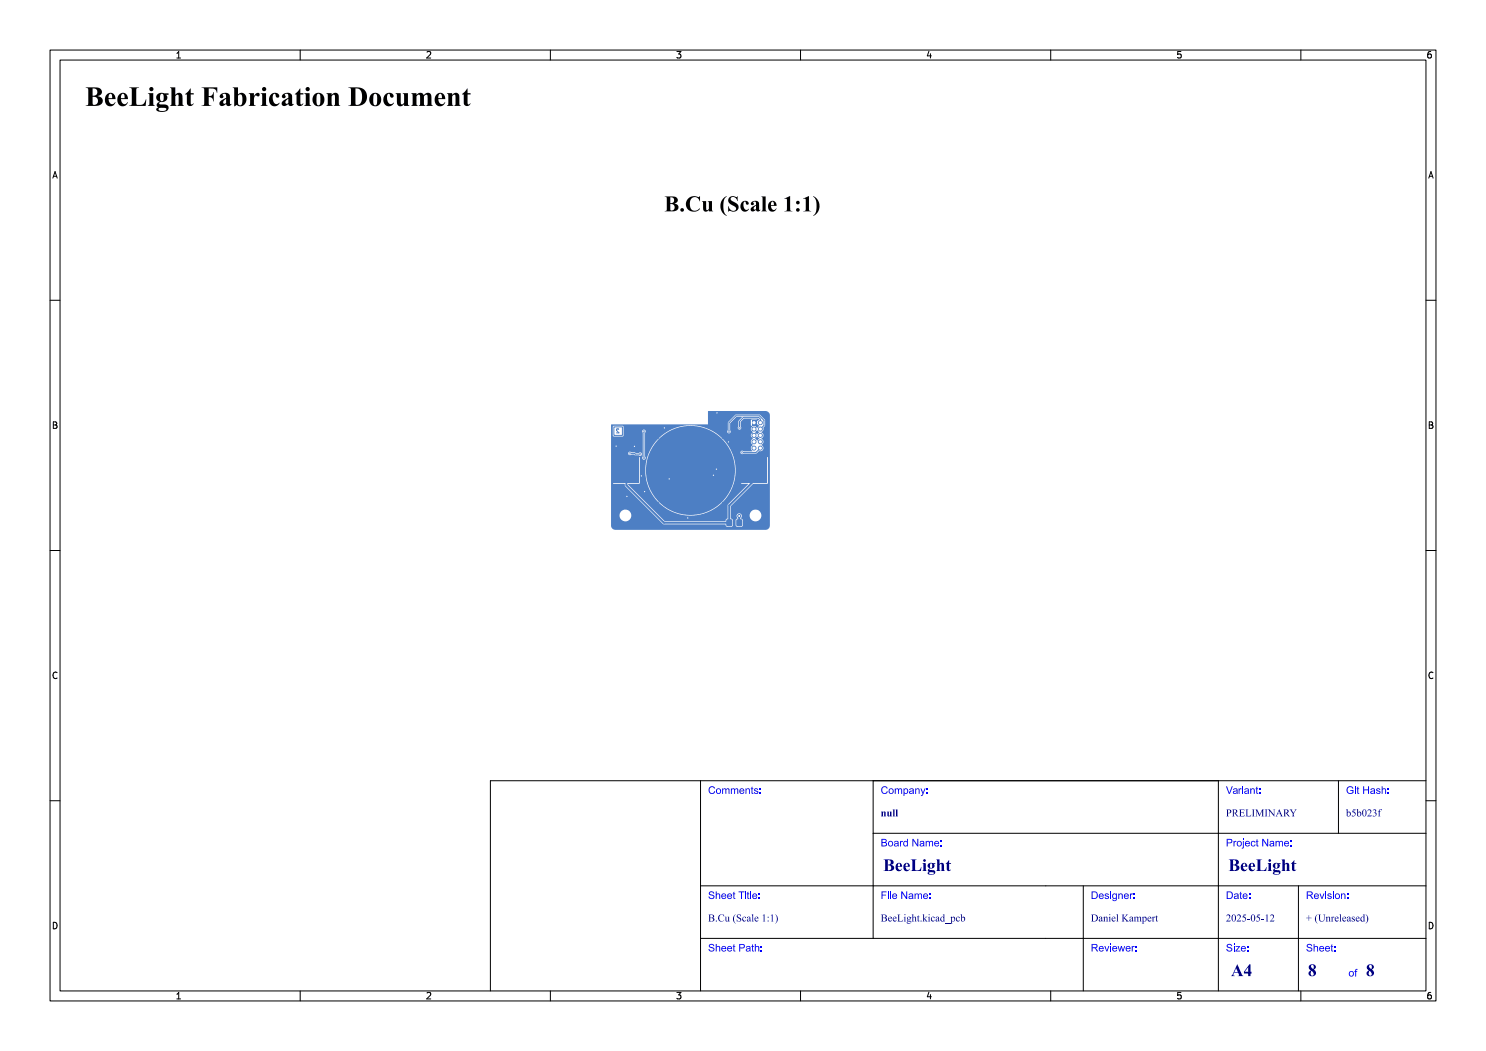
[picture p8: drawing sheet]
<svg xmlns="http://www.w3.org/2000/svg" width="297mm" height="210mm" viewBox="0 0 297 210" stroke-linecap="round" stroke-linejoin="round" font-family="sans-serif">
<defs><g id="words">
<text font-size="5.3" fill="#fff" x="17" y="21.5">BeeLight Fabrication Document</text>
<text font-size="4.3" fill="#fff" x="127.7" y="42.5">B.Cu (Scale 1:1)</text>
<g font-size="3.3" fill="#fff">
<text x="176.5" y="174.3">BeeLight</text>
<text x="245.5" y="174.3">BeeLight</text>
<text x="246" y="195.3">A4</text>
<text x="261.4" y="195.3">8</text>
<text x="273" y="195.3">8</text>
</g>
<g font-size="2" fill="#fff">
<text x="141.5" y="158.8">Comments:</text>
<text x="176" y="158.8">Company:</text>
<text x="245" y="158.8">Variant:</text>
<text x="269" y="158.8">Git Hash:</text>
<text x="176" y="163.3">null</text>
<text x="245" y="163.3">PRELIMINARY</text>
<text x="269" y="163.3">b5b023f</text>
<text x="176" y="169.3">Board Name:</text>
<text x="245" y="169.3">Project Name:</text>
<text x="141.5" y="179.8">Sheet Title:</text>
<text x="176" y="179.8">File Name:</text>
<text x="218" y="179.8">Designer:</text>
<text x="245" y="179.8">Date:</text>
<text x="261" y="179.8">Revision:</text>
<text x="141.5" y="184.3">B.Cu (Scale 1:1)</text>
<text x="176" y="184.3">BeeLight.kicad_pcb</text>
<text x="218" y="184.3">Daniel Kampert</text>
<text x="245" y="184.3">2025-05-12</text>
<text x="261" y="184.3">+ (Unreleased)</text>
<text x="141.5" y="190.3">Sheet Path:</text>
<text x="218" y="190.3">Reviewer:</text>
<text x="245" y="190.3">Size:</text>
<text x="261" y="190.3">Sheet:</text>
<text x="269.5" y="195.3">of</text>
</g>
<g font-size="1.7" fill="#fff">
<text x="35" y="11.6">1</text>
<text x="85" y="11.6">2</text>
<text x="135" y="11.6">3</text>
<text x="185" y="11.6">4</text>
<text x="235" y="11.6">5</text>
<text x="285" y="11.6">6</text>
<text x="10.5" y="35.6">A</text>
<text x="285.5" y="35.6">A</text>
<text x="10.5" y="85.6">B</text>
<text x="285.5" y="85.6">B</text>
<text x="10.5" y="135.7">C</text>
<text x="285.5" y="135.7">C</text>
<text x="10.5" y="185.6">D</text>
<text x="285.5" y="185.6">D</text>
<text x="35" y="199.7">1</text>
<text x="85" y="199.7">2</text>
<text x="135" y="199.7">3</text>
<text x="185" y="199.7">4</text>
<text x="235" y="199.7">5</text>
<text x="285" y="199.7">6</text>
</g>
<text font-size="1.1" fill="#fff" x="123.9" y="86.6">2</text>
</g></defs>
<path d="M122.7 85.3h1.7v1.7h-1.7zM123.7 85.8l-.3-.1-.2 .2 .5 .6h-.5" fill="none" stroke="#4d7fc4" stroke-width=".2"/>
<g fill="#4d7fc4">
<path d="M150.2 84h1v1h-1z" fill-rule="evenodd"/>
<path d="M145.2 103.8h1.1v1.3h-1.1z" fill-rule="evenodd"/>
<path d="M147.2 103.8h1.1v1.3h-1.1z" fill-rule="evenodd"/>
<path d="M148.2 91.4h5.1v5.1h-5.1z" fill-rule="evenodd"/>
<path d="M122.6 91.4h5.1v5.1h-5.1z" fill-rule="evenodd"/>
</g>
<g fill="#4d7fc4">
<circle cx="152" cy="84.5" r=".5"/>
<circle cx="150.7" cy="85.7" r=".5"/>
<circle cx="152" cy="85.7" r=".5"/>
<circle cx="150.7" cy="87" r=".5"/>
<circle cx="152" cy="87" r=".5"/>
<circle cx="150.7" cy="88.3" r=".5"/>
<circle cx="152" cy="88.3" r=".5"/>
<circle cx="150.7" cy="89.5" r=".5"/>
<circle cx="152" cy="89.5" r=".5"/>
<circle cx="138" cy="94" r="8.9"/>
<circle cx="125.3" cy="99.2" r=".23"/>
<circle cx="132.8" cy="85.5" r=".22"/>
<circle cx="143.3" cy="82.5" r=".23"/>
<circle cx="128.8" cy="98.2" r=".23"/>
<circle cx="126.8" cy="89.2" r=".22"/>
<circle cx="137.5" cy="103.5" r=".23"/>
<circle cx="142.6" cy="95" r=".23"/>
<circle cx="123.1" cy="89.2" r=".22"/>
<circle cx="128.2" cy="95.1" r=".22"/>
<circle cx="145.6" cy="88.3" r=".23"/>
<circle cx="143.2" cy="93.8" r=".23"/>
<circle cx="133.8" cy="95.7" r=".22"/>
<circle cx="148.3" cy="90.4" r=".23"/>
<circle cx="147.7" cy="103.1" r=".4"/>
<circle cx="125.9" cy="90.6" r=".23"/>
<circle cx="128" cy="90.7" r=".23"/>
<circle cx="128.7" cy="91.5" r=".23"/>
<circle cx="128.7" cy="86.2" r=".23"/>
<circle cx="147.8" cy="85.5" r=".22"/>
<circle cx="145.7" cy="86.3" r=".22"/>
</g>
<path d="M125.2 94v3l7.5 7.4h13v-3.4l5.1-5.1v-1.9M147.8 103.1v1.3" fill="none" stroke="#4d7fc4" stroke-width=".4"/>
<path d="M125.9 90.6l2 .1M128.7 86.2v5.3M152 89.5l-.9 .9h-2.8M152 84.5v-.7l-.4-.4h-3l-.8 .8v1.3M152 85.7l.7-.7v-1l-.9-.9h-4.7l-1.4 1.4v1.7" fill="none" stroke="#4d7fc4" stroke-width=".2"/>
<g fill="#4d7fc4">
<path d="M150.9 87.3l.1-.1 .2 .2 .1-.1a.35 .35 0 0 1 .4 .3 .35 .35 0 0 1-.3 .4l-.1 .1-.4-.4 .2-.2z" fill-rule="evenodd"/>
<path d="M151 85.9l.2 .2 .1-.1a.35 .35 0 0 1 .4 .3 .35 .35 0 0 1-.3 .4l-.1 .1-.1-.2-.2 .2-.1-.1 .2-.2-.2-.1 .2-.2-.2-.2z" fill-rule="evenodd"/>
<path d="M151.3 84.8h.1a.33 .33 0 0 1 .3 .4 .33 .33 0 0 1-.4 .2l-.1-.1-.2 .2h-.1l.2-.3-.1-.1h.3z" fill-rule="evenodd"/>
<path d="M122.1 84.8h19.4l.1-2.7h11.4a.88 .88 0 0 1 .9 .9v22l-.2 .5-.2 .2-.5 .2-30.3-.1-.3-.2-.3-.4v-2.3h1.7v.2a1.18 1.18 0 0 0 1.8 .9 1.18 1.18 0 0 0 0-2 1.18 1.18 0 0 0-1.8 .9h-1.7v-11.5h.4l.1 5.2 2.3 .1v.5l7.7 7.6h12.4l.3 .5h.8l.4-.3v-1h.5l.1 1.1 .2 .2h.8l.4-.4v-1l-.4-.3 .1-.7h1.6v.2a1.18 1.18 0 0 0 1.8 .9 1.18 1.18 0 0 0 0-2 1.18 1.18 0 0 0-1.8 .9h-1.6a.56 .56 0 0 0-.8-.2 .56 .56 0 0 0 0 .9l-.4 .4h-.5l-.4-.4v-2.5l4.4-4.4 3-.1-.1-5.3-5.3 .1v5.2l1.4 .1-4 4.1-.1 2.8-.3 .2-.1 .3h-12.1l-3.8-3.7h2.6l.1 .2a9 9 0 0 0 12.5-.2l-6.3-6.3-6.3 6.3h-2.6l-3.6-3.6 .1-.1 2.2-.1 .1-2.9h1.1v.6a9 9 0 0 0 2.6 6l6.3-6.3h.2l6.3 6.3 .2-.1a9 9 0 0 0-.2-12.5l-6.3 6.3h-.2l-6.3-6.3-.2 .1a9 9 0 0 0-2.4 5.9h-1.1l-.1-2.4h-5.2l-.5 .1v-.8h3.4a.37 .37 0 0 0 .3 .3 .37 .37 0 0 0 .4-.1l1.5 .2a.36 .36 0 0 0 .5 0 .36 .36 0 0 0 0-.5 .36 .36 0 0 0-.5 0l-1.5-.1a.35 .35 0 0 0-.4-.1 .35 .35 0 0 0-.3 .3h-3.4v-5.3h.4v1.7l.2 .2h1.8l.1-1.1h3.7l.2 .4v4.7a.36 .36 0 0 0 0 .6 .36 .36 0 0 0 .5-.1 .36 .36 0 0 0-.1-.5v-3.6h2.8l6.3 6.3 6.3-6.3-1.7-1.4h2.8a.36 .36 0 0 0 .5 .4 .36 .36 0 0 0 0-.6v-1.5l1.3-1.2h1l-.6 .9v1a.36 .36 0 0 0-.1 .5 .36 .36 0 0 0 .6 0 .36 .36 0 0 0-.1-.5v-.9l.7-.7h2.8l.2 .2-.3 .4-.2-.4-1.1 .1v1.1l.3 .1-.1 .1 .2 .3h-.1l-.2-.2-.1 .5 .1 .3 .2-.2 .1 .1-.2 .2 .2 .1-.2 .2 .2 .2-.1 .1-.2-.2-.1 .5 .1 .3 .2-.2 .1 .1-.2 .2 .2 .1a.73 .73 0 0 0-.4 .7 .73 .73 0 0 0 .4 .6l-.1 .1a.7 .7 0 0 0 0 1.1l-1.8 .1a.36 .36 0 0 0-.5 0 .36 .36 0 0 0 0 .5 .36 .36 0 0 0 .5-.1h2.6l.5-.5a.66 .66 0 0 0 .9-.4 .66 .66 0 0 0-.4-.8 .69 .69 0 0 0 .4-.7 .69 .69 0 0 0-.4-.6 .69 .69 0 0 0 .4-.6 .69 .69 0 0 0-.4-.7h.1a.73 .73 0 0 0 .3-.9l.3-.4v-1l-1-1.1-4.9-.1-1.5 1.5v1.7l-.1 .2h-2.8a9 9 0 0 0-10.9 1.4h-2.8v-1.1a.36 .36 0 0 0 0-.6 .36 .36 0 0 0-.6 .2h-3.7l-.1-1h-1.8l-.2 .2h-.4z" fill-rule="evenodd"/>
</g>
<g fill="#fff">
<circle cx="125.3" cy="99.2" r=".12"/>
<circle cx="132.8" cy="85.5" r=".12"/>
<circle cx="143.3" cy="82.5" r=".12"/>
<circle cx="128.8" cy="98.2" r=".13"/>
<circle cx="126.8" cy="89.2" r=".12"/>
<circle cx="137.5" cy="103.5" r=".12"/>
<circle cx="142.6" cy="95" r=".12"/>
<circle cx="123.1" cy="89.2" r=".13"/>
<circle cx="128.2" cy="95.1" r=".13"/>
<circle cx="145.6" cy="88.3" r=".12"/>
<circle cx="143.2" cy="93.7" r=".13"/>
<circle cx="133.8" cy="95.7" r=".13"/>
<circle cx="148.3" cy="90.4" r=".12"/>
<circle cx="147.8" cy="103.1" r=".2"/>
<circle cx="125.9" cy="90.6" r=".12"/>
<circle cx="127.9" cy="90.7" r=".12"/>
<circle cx="128.7" cy="91.5" r=".12"/>
<circle cx="128.7" cy="86.2" r=".12"/>
<circle cx="147.8" cy="85.5" r=".12"/>
<circle cx="145.7" cy="86.3" r=".13"/>
<circle cx="150.7" cy="84.5" r=".33"/>
<circle cx="152" cy="84.5" r=".33"/>
<circle cx="150.7" cy="85.7" r=".32"/>
<circle cx="152" cy="85.7" r=".32"/>
<circle cx="150.7" cy="87" r=".33"/>
<circle cx="152" cy="87" r=".33"/>
<circle cx="150.7" cy="88.3" r=".33"/>
<circle cx="152" cy="88.3" r=".33"/>
<circle cx="150.7" cy="89.5" r=".32"/>
<circle cx="152" cy="89.5" r=".32"/>
<circle cx="125" cy="103" r="1.05"/>
<circle cx="151" cy="103" r="1.05"/>
</g>
<g fill="none" stroke="#000" stroke-width=".2">
<path d="M10 10h277v190h-277zM12 12h273v186h-273zM35.3 11.6h.8M35.3 10.7l.4-.4v1.3M60 10v2M85.3 10.4l.5-.1 .3 .4-.8 .9h.8M110 10v2M135.3 10.3h.8l-.4 .5 .3 .1v.6l-.2 .1-.5-.1M160 10v2M185.7 10.2l-.4 1h.9M186 10.7v.9M210 10v2"/>
<path d="M236 10.3h-.6l-.1 .6 .2-.1 .5 .1 .1 .1-.1 .5-.2 .1-.5-.1M260 10v2M286 10.3l-.4 .1-.2 .2-.1 .7 .3 .3 .4-.1 .1-.5-.1-.1-.4-.1-.3 .2M10.6 35.6l.4-1.3 .4 1.3M10.7 35.2h.6M285.6 35.6l.4-1.3 .4 1.3M285.7 35.2h.6M10 60h2M285 60h2M10.7 84.3h.4l.2 .2-.2 .4 .2 .1 .1 .3-.2 .3h-.5zM10.7 84.9h.4M285.7 84.3h.4l.2 .2-.2 .4 .2 .1 .1 .3-.2 .3h-.5z"/>
<path d="M285.7 84.9h.4M10 110h2M285 110h2M11.4 134.4a.62 .62 0 0 0-.9 .5 .62 .62 0 0 0 .7 .7l.2-.1M286.4 134.4a.62 .62 0 0 0-.9 .5 .62 .62 0 0 0 .7 .7l.2-.1M10 160h2M285 160h2M10.7 184.3a.66 .66 0 0 1 .7 .6 .66 .66 0 0 1-.7 .7zM35.3 198.7l.4-.4v1.3M35.3 199.6h.8M60 198v2M85.3 198.4l.5-.1 .3 .4-.8 .9h.8"/>
<path d="M110 198v2M135.3 198.3h.8l-.4 .5 .3 .1v.6l-.2 .1-.5-.1M160 198v2M185.7 198.2l-.4 1h.9M186 198.7v.9M210 198v2M236 198.3h-.6l-.1 .6 .2-.1 .5 .1 .1 .1-.1 .5-.2 .1-.5-.1M260 198v2M285.7 184.3a.66 .66 0 0 1 .7 .6 .66 .66 0 0 1-.7 .7zM286 198.3l-.4 .1-.2 .2-.1 .8 .3 .2 .4-.1 .1-.5-.1-.1-.4-.1-.3 .2"/>
</g>
<path d="M261.8 192.9a.66 .66 0 0 1 .8-.2 .66 .66 0 0 1 .3 .8l-.3 .2a.74 .74 0 0 1 .1 1.3 .74 .74 0 0 1-1.2-.5h.5a.36 .36 0 0 0 .2 .4 .36 .36 0 0 0 .4-.2 .36 .36 0 0 0-.2-.4l-.3-.3-.1 .5h-.5l.1-.3 .4-.3a.68 .68 0 0 1-.4-.8h.4l.2 .3 .3 .2a.4 .4 0 0 0 .1-.6 .4 .4 0 0 0-.5-.1l-.1 .2h-.4z" fill-rule="evenodd" fill="#00007f"/>
<g fill="#00f">
<path d="M261.3 188.7h.7l.2 .3-.1 .1a.32 .32 0 0 0-.4-.4 .32 .32 0 0 0-.2 .5h.2a.5 .5 0 0 1 .6 .6 .5 .5 0 0 1-.8 .3l-.4-.3v-.2h.2a.39 .39 0 0 0 .4 .4 .39 .39 0 0 0 .4-.4l-.8-.3-.1-.3z" fill-rule="evenodd"/>
<path d="M262.6 188.6h.1v.6l.4-.2 .3 .2v.9h-.1v-.7a.27 .27 0 0 0-.4-.2 .27 .27 0 0 0-.2 .3v.6h-.1z" fill-rule="evenodd"/>
<path d="M263.8 189.2l.1-.1a.51 .51 0 0 1 .5 0 .51 .51 0 0 1 .3 .5h-.9l.3 .4 .6-.2a.52 .52 0 0 1-.7 .3 .52 .52 0 0 1-.3-.6h.8l-.3-.3-.3 .3h-.2z" fill-rule="evenodd"/>
<path d="M265 189.2v-.1a.51 .51 0 0 1 .6 0 .51 .51 0 0 1 .2 .5h-.8l.3 .4 .5-.2a.52 .52 0 0 1-.6 .3 .52 .52 0 0 1-.4-.6h.8l-.3-.3-.3 .3h-.2z" fill-rule="evenodd"/>
<path d="M266.1 188.8l.2-.1v.3h.2v.2h-.2v.6l.2 .3a.27 .27 0 0 1-.3 0 .27 .27 0 0 1-.1-.3v-.6h-.2z" fill-rule="evenodd"/>
<path d="M266.7 189h.2v.2h-.2z" fill-rule="evenodd"/>
<path d="M266.7 189.9h.2v.2h-.2z" fill-rule="evenodd"/>
<path d="M269.8 194.1a.54 .54 0 0 1 .8 .2 .54 .54 0 0 1-.3 .7 .54 .54 0 0 1-.7-.4h.2a.37 .37 0 0 0 .5 .4 .37 .37 0 0 0 .1-.7l-.4-.1-.2 .4h-.2z" fill-rule="evenodd"/>
<path d="M270.9 193.7l.4-.1v.2l-.2 .1 .2 .3h-.3v.9h-.1v-.9h-.2z" fill-rule="evenodd"/>
</g>
<path d="M273.4 192.9a.66 .66 0 0 1 .8-.2 .66 .66 0 0 1 .3 .8l-.3 .2a.74 .74 0 0 1 .1 1.3 .74 .74 0 0 1-1.2-.5h.5a.36 .36 0 0 0 .2 .4 .36 .36 0 0 0 .4-.2 .36 .36 0 0 0-.2-.4l-.3-.3-.1 .5h-.5l.1-.3 .4-.3a.68 .68 0 0 1-.4-.8h.4l.2 .3 .3 .2a.4 .4 0 0 0 .1-.6 .4 .4 0 0 0-.5-.1l-.1 .2h-.4z" fill-rule="evenodd" fill="#00007f"/>
<g fill="#00f">
<path d="M245.3 188.7h.7l.2 .3-.1 .1a.32 .32 0 0 0-.4-.4 .32 .32 0 0 0-.2 .5h.2a.5 .5 0 0 1 .6 .6 .5 .5 0 0 1-.8 .3l-.4-.3v-.2h.2a.39 .39 0 0 0 .4 .4 .39 .39 0 0 0 .4-.4l-.8-.3-.1-.3z" fill-rule="evenodd"/>
<path d="M246.6 188.6h.1v.2h-.1z" fill-rule="evenodd"/>
<path d="M246.6 189h.1v1.1h-.1z" fill-rule="evenodd"/>
<path d="M247 189h.8l-.7 1h.8v.1h-1l.7-.9h-.6z" fill-rule="evenodd"/>
<path d="M248.1 189.2l.1-.1a.51 .51 0 0 1 .6 0 .51 .51 0 0 1 .2 .5h-.8l.2 .4 .6-.2a.52 .52 0 0 1-.7 .3 .52 .52 0 0 1-.3-.6h.8l-.3-.3-.3 .3h-.2z" fill-rule="evenodd"/>
<path d="M249.3 189h.2v.2h-.2z" fill-rule="evenodd"/>
<path d="M249.3 189.9h.2v.2h-.2z" fill-rule="evenodd"/>
</g>
<g fill="#00007f">
<path d="M247.3 192.7l1 2.1 .2 .2h-1.1l.3-.1-.2-.5h-.9l-.1 .5 .3 .1h-.8l.6-.7h.8l-.3-.8-.4 .8h-.1z" fill-rule="evenodd"/>
<path d="M249.7 192.7h.2v1.5h.2v.3h-.2v.5h-.4v-.5h-.9v-.3h.9v-.9l-.7 .9h-.2z" fill-rule="evenodd"/>
</g>
<path d="M285 177h-41.5v21M243.5 187.5h41.5M259.5 187.5v10.5" fill="none" stroke="#000" stroke-width=".2"/>
<g fill="#00f">
<path d="M261.2 178.1h.6a.42 .42 0 0 1 .6 .4 .42 .42 0 0 1-.4 .4l.5 .7h-.2a.74 .74 0 0 0-.9-.6v.6h-.2v-.8l.9-.1a.25 .25 0 0 0 0-.3 .25 .25 0 0 0-.2-.1h-.5v.5h-.2z" fill-rule="evenodd"/>
<path d="M262.7 178.7a.51 .51 0 0 1 .7-.1 .51 .51 0 0 1 .2 .5h-.8l.2 .4 .6-.2a.52 .52 0 0 1-.7 .3 .52 .52 0 0 1-.3-.6h.8l-.3-.3-.3 .3h-.2z" fill-rule="evenodd"/>
<path d="M263.7 178.5h.2l.3 .9 .3-.9h.2l-.4 1.1h-.2z" fill-rule="evenodd"/>
<path d="M264.9 178.1h.2v.2h-.2z" fill-rule="evenodd"/>
<path d="M264.9 178.5h.2v1.1h-.2z" fill-rule="evenodd"/>
<path d="M265.4 178.6h.5l.2 .2h-.1a.21 .21 0 0 0-.3-.2 .21 .21 0 0 0-.1 .3 .43 .43 0 0 1 .4 .1 .43 .43 0 0 1 .2 .4l-.3 .2h-.4l-.2-.3h.2a.24 .24 0 0 0 .2 .3 .24 .24 0 0 0 .2-.4 .43 .43 0 0 1-.6-.5z" fill-rule="evenodd"/>
<path d="M266.4 178.1h.2v.2h-.2z" fill-rule="evenodd"/>
<path d="M266.4 178.5h.2v1.1h-.2z" fill-rule="evenodd"/>
<path d="M267 178.6a.55 .55 0 0 1 .8 .2 .55 .55 0 0 1-.3 .8 .55 .55 0 0 1-.7-.5h.2a.37 .37 0 0 0 .5 .4 .37 .37 0 0 0 .1-.7l-.4-.1-.2 .4h-.2z" fill-rule="evenodd"/>
<path d="M268 178.5h.2v.2l.3-.2a.35 .35 0 0 1 .4 .5v.6h-.2v-.6a.27 .27 0 0 0-.3-.3 .27 .27 0 0 0-.2 .3v.6h-.2z" fill-rule="evenodd"/>
<path d="M269.2 178.5h.3v.2h-.3z" fill-rule="evenodd"/>
<path d="M269.2 179.4h.3v.2h-.3z" fill-rule="evenodd"/>
</g>
<g fill="#00007f">
<path d="M261.1 183.4h.5v-.5v.5l.6 .1h-.6v.5v-.5z" fill-rule="evenodd"/>
<path d="M263.1 182.8l.3-.1a1.42 1.42 0 0 0 0 1.9l-.5-.6a1.12 1.12 0 0 1 .2-1.2z" fill-rule="evenodd"/>
<path d="M263.4 182.7h.6l-.2 .2v.7a.41 .41 0 0 0 .5 .5 .41 .41 0 0 0 .3-.6v-.7l-.2-.1h.5l-.2 .2v.7a.55 .55 0 0 1-.5 .6 .55 .55 0 0 1-.6-.7v-.7z" fill-rule="evenodd"/>
<path d="M264.9 183.3l.4-.1v.2a.29 .29 0 0 1 .3-.2 .29 .29 0 0 1 .2 .3v.5l.2 .1h-.5l.2-.2-.1-.5-.1-.1-.2 .1v.6l.1 .1h-.4l.1-.1v-.6z" fill-rule="evenodd"/>
<path d="M266 183.3l.3-.1v.2l.2-.2h.2l-.4 .3v.5l.2 .1h-.5l.2-.1v-.4l-.1-.3z" fill-rule="evenodd"/>
<path d="M266.9 183.3l.4-.1 .2 .2 .1 .1h-.7l.2 .4 .3 .1 .1-.2a.41 .41 0 0 1-.5 .3 .41 .41 0 0 1-.2-.6h.5l-.2-.3-.3 .3z" fill-rule="evenodd"/>
<path d="M267.7 182.8l.3-.1v1.3l.2 .1h-.5l.1-.1v-1.1z" fill-rule="evenodd"/>
<path d="M268.4 183.3l.4-.1 .2 .2 .1 .1h-.7l.2 .4 .3 .1 .1-.2a.41 .41 0 0 1-.5 .3 .41 .41 0 0 1-.2-.6h.6l-.2-.3-.4 .3z" fill-rule="evenodd"/>
<path d="M269.3 183.2l.6 .1v.7l.2-.1-.2 .2-.7-.1v-.1l.3 .1 .2-.1v-.3l-.5 .3 .5-.4-.1-.3-.3 .3z" fill-rule="evenodd"/>
<path d="M270.2 183.2h.5v.3l-.1-.2h-.3l.1 .2a.34 .34 0 0 1 .4 .5 .34 .34 0 0 1-.6 .1v-.3l.2 .3 .3-.1-.5-.5z" fill-rule="evenodd"/>
<path d="M271.1 183.3l.4-.1 .2 .2 .1 .1h-.7l.2 .4 .3 .1 .1-.2a.41 .41 0 0 1-.5 .3 .41 .41 0 0 1-.2-.6h.5l-.2-.3-.3 .3z" fill-rule="evenodd"/>
<path d="M272.4 182.8l.3-.1v1.3h.2l-.6 .2-.4-.2v-.4h.2l.2 .4h.2l-.1-.7h-.2l-.1 .3h-.2v-.1a.41 .41 0 0 1 .6-.3v-.4z" fill-rule="evenodd"/>
<path d="M272.9 182.7a1.08 1.08 0 0 1 0 1.9 1.42 1.42 0 0 0 0-1.9z" fill-rule="evenodd"/>
</g>
<path d="M259.5 177v10.5" fill="none" stroke="#000" stroke-width=".2"/>
<g fill="#00f">
<path d="M245.2 178.1h.5a.75 .75 0 0 1 .7 .8 .75 .75 0 0 1-.7 .7h-.5v-.1h.5a.58 .58 0 0 0 .5-.6 .58 .58 0 0 0-.5-.6h-.3v1.2h-.2z" fill-rule="evenodd"/>
<path d="M246.7 178.7l.2-.1a.47 .47 0 0 1 .6 0 .47 .47 0 0 1 0 .6l.1 .4-.2-.1-.5 .1-.3-.1v-.2l.6 .2 .2-.4-.8 .2a.57 .57 0 0 1 .8-.4l-.2-.2-.6 .1z" fill-rule="evenodd"/>
<path d="M247.9 178.3l.2-.1v.3h.1v.2h-.1v.6l.2 .3a.27 .27 0 0 1-.3 0 .27 .27 0 0 1-.1-.3v-.6h-.2z" fill-rule="evenodd"/>
<path d="M248.5 178.7a.51 .51 0 0 1 .6-.1 .51 .51 0 0 1 .3 .5h-.9l.3 .4 .6-.2a.52 .52 0 0 1-.7 .3 .52 .52 0 0 1-.3-.6h.8l-.3-.3-.3 .3h-.2z" fill-rule="evenodd"/>
<path d="M249.6 178.5h.2v.2h-.2z" fill-rule="evenodd"/>
<path d="M249.6 179.4h.2v.2h-.2z" fill-rule="evenodd"/>
</g>
<path d="M285 166.5h-41.5v10.5" fill="none" stroke="#000" stroke-width=".2"/>
<g fill="#00f">
<path d="M245.2 167.6h.5a.46 .46 0 0 1 .6 .5 .46 .46 0 0 1-.5 .4h-.4v.6h-.2v-.8h.7l.2-.2-.2-.3h-.5v.5h-.2z" fill-rule="evenodd"/>
<path d="M246.5 168h.2v.2l.4-.2v.2a.24 .24 0 0 0-.3 .1 .24 .24 0 0 0-.1 .3v.5h-.2z" fill-rule="evenodd"/>
<path d="M247.3 168.1a.54 .54 0 0 1 .9 .2 .54 .54 0 0 1-.3 .7 .54 .54 0 0 1-.7-.4h.2a.37 .37 0 0 0 .5 .4 .37 .37 0 0 0 .1-.7l-.4-.1-.2 .4h-.2z" fill-rule="evenodd"/>
<path d="M248.4 167.6h.2v.2h-.2z" fill-rule="evenodd"/>
<path d="M248.4 168h.2v1.2a.3 .3 0 0 1-.1 .3 .3 .3 0 0 1-.3 0l.2-.2z" fill-rule="evenodd"/>
<path d="M249 168.2v-.1a.51 .51 0 0 1 .6 0 .51 .51 0 0 1 .2 .5h-.8l.3 .4 .5-.2a.52 .52 0 0 1-.6 .3 .52 .52 0 0 1-.4-.6h.8l-.3-.3-.3 .3h-.2z" fill-rule="evenodd"/>
<path d="M250.2 168.1h.5l.2 .3h-.2a.34 .34 0 0 0-.5-.1 .34 .34 0 0 0 0 .5l.3 .2 .3-.3 .1 .1a.53 .53 0 0 1-.8 .2 .53 .53 0 0 1 0-.8z" fill-rule="evenodd"/>
<path d="M251.1 167.8l.2-.1v.3h.2v.2h-.2v.6l.2 .3a.27 .27 0 0 1-.3 0 .27 .27 0 0 1-.1-.3v-.6h-.1z" fill-rule="evenodd"/>
<path d="M252.3 167.6h.2l.8 1.2v-1.2h.2v1.5h-.2l-.8-1.2v1.2h-.2z" fill-rule="evenodd"/>
<path d="M253.9 168.1h.1a.47 .47 0 0 1 .6 0 .47 .47 0 0 1 .1 .6v.4l-.2-.1-.5 .1-.3-.1v-.2l.6 .2 .2-.4-.8 .2a.57 .57 0 0 1 .8-.4l-.2-.2-.6 .1z" fill-rule="evenodd"/>
<path d="M254.9 168h.2v.2l.4-.2 .2 .2 .3-.2 .3 .1 .1 1h-.2v-.9a.26 .26 0 0 0-.3 0 .26 .26 0 0 0-.1 .3v.6h-.2v-.8l-.3-.1-.2 .9h-.2z" fill-rule="evenodd"/>
<path d="M256.8 168.2v-.1a.51 .51 0 0 1 .6 0 .51 .51 0 0 1 .2 .5h-.8l.3 .4 .5-.2a.52 .52 0 0 1-.6 .3 .52 .52 0 0 1-.4-.6h.8l-.3-.3-.3 .3h-.2z" fill-rule="evenodd"/>
<path d="M257.9 168h.2v.2h-.2z" fill-rule="evenodd"/>
<path d="M257.9 168.9h.2v.2h-.2z" fill-rule="evenodd"/>
</g>
<g fill="#00007f">
<path d="M245.2 182.8a.42 .42 0 0 1 .6 .1 .42 .42 0 0 1-.1 .6l-.4 .5 .7-.1-.1 .2h-.8a.87 .87 0 0 0 .5-1.1l-.2-.1-.3 .2z" fill-rule="evenodd"/>
<path d="M246.3 182.8l.2-.1a.7 .7 0 0 1 .5 .7 .7 .7 0 0 1-.6 .7l-.3-.5 .2-.1a.36 .36 0 0 0 0 .4 .36 .36 0 0 0 .4 .1l.1-.8-.2-.4a.42 .42 0 0 0-.3 .7l-.2-.1z" fill-rule="evenodd"/>
<path d="M247.3 182.8a.42 .42 0 0 1 .6 .1 .42 .42 0 0 1-.1 .6l-.4 .5 .7-.1-.1 .2h-.8a.87 .87 0 0 0 .5-1.1l-.2-.1-.3 .2z" fill-rule="evenodd"/>
<path d="M248.6 182.7h.5l-.1 .2h-.4l-.1 .2a.5 .5 0 0 1 .6 .6 .5 .5 0 0 1-.8 .3 .38 .38 0 0 0 .4 0 .38 .38 0 0 0 .1-.5l-.5-.2z" fill-rule="evenodd"/>
<path d="M249.3 183.6h.5v.1h-.5z" fill-rule="evenodd"/>
<path d="M250.2 182.8l.1-.1a.7 .7 0 0 1 .6 .7 .7 .7 0 0 1-.6 .7l-.3-.5 .2-.1a.36 .36 0 0 0 0 .4 .36 .36 0 0 0 .3 .1l.2-.6-.2-.6a.34 .34 0 0 0-.3 .5v.2h-.2z" fill-rule="evenodd"/>
<path d="M251.4 182.7h.5l-.1 .2h-.4l-.1 .2a.5 .5 0 0 1 .6 .6 .5 .5 0 0 1-.8 .3 .38 .38 0 0 0 .4 0 .38 .38 0 0 0 .1-.5l-.5-.2z" fill-rule="evenodd"/>
<path d="M252.1 183.6h.5v.1h-.5z" fill-rule="evenodd"/>
<path d="M253 182.9l.3-.2v1.3l.2 .1h-.5l.2-.1v-1z" fill-rule="evenodd"/>
<path d="M254 182.8a.42 .42 0 0 1 .6 .1 .42 .42 0 0 1-.2 .6l-.4 .5 .7-.1-.1 .2h-.8a.88 .88 0 0 0 .6-1.1l-.3-.1-.3 .2z" fill-rule="evenodd"/>
</g>
<g fill="#00f">
<path d="M218.2 188.6h.6a.42 .42 0 0 1 .6 .4 .42 .42 0 0 1-.4 .4l.5 .7h-.2l-.4-.6h-.3h-.2v.6h-.2v-.8l.9-.1a.25 .25 0 0 0 0-.3 .25 .25 0 0 0-.2-.1h-.5v.5h-.2z" fill-rule="evenodd"/>
<path d="M219.7 189.2l.1-.1a.51 .51 0 0 1 .6 0 .51 .51 0 0 1 .2 .5h-.8l.2 .4 .6-.2a.52 .52 0 0 1-.7 .3 .52 .52 0 0 1-.3-.6h.8l-.3-.3-.3 .3h-.2z" fill-rule="evenodd"/>
<path d="M220.7 189h.2l.3 .9 .3-.9h.2l-.4 1.1h-.2z" fill-rule="evenodd"/>
<path d="M221.9 188.6h.2v.2h-.2z" fill-rule="evenodd"/>
<path d="M221.9 189h.2v1.1h-.2z" fill-rule="evenodd"/>
<path d="M222.4 189.2l.1-.1a.51 .51 0 0 1 .6 0 .51 .51 0 0 1 .2 .5h-.8l.2 .4 .6-.2a.52 .52 0 0 1-.7 .3 .52 .52 0 0 1-.3-.6h.8l-.3-.3-.3 .3h-.2z" fill-rule="evenodd"/>
<path d="M223.4 189h.2l.2 .9 .2-.9h.2l.2 .9 .3-.9h.2l-.4 1.1h-.2l-.2-.8-.2 .8h-.2z" fill-rule="evenodd"/>
<path d="M225.1 189.2l.1-.1a.51 .51 0 0 1 .6 0 .51 .51 0 0 1 .2 .5h-.8l.2 .4 .6-.2a.52 .52 0 0 1-.7 .3 .52 .52 0 0 1-.3-.6h.8l-.3-.3-.3 .3h-.2z" fill-rule="evenodd"/>
<path d="M226.2 189h.2v.2l.3-.2v.2a.24 .24 0 0 0-.3 .1 .24 .24 0 0 0 0 .3v.5h-.2z" fill-rule="evenodd"/>
<path d="M226.9 189h.3v.2h-.3z" fill-rule="evenodd"/>
<path d="M226.9 189.9h.3v.2h-.3z" fill-rule="evenodd"/>
</g>
<path d="M209 187.5h34.5M216.5 187.5v10.5" fill="none" stroke="#000" stroke-width=".2"/>
<g fill="#00f">
<path d="M218.2 178.1h.5a.75 .75 0 0 1 .7 .8 .75 .75 0 0 1-.7 .7h-.5v-.1h.5a.58 .58 0 0 0 .5-.6 .58 .58 0 0 0-.5-.6h-.3v1.2h-.2z" fill-rule="evenodd"/>
<path d="M219.7 178.7a.51 .51 0 0 1 .7-.1 .51 .51 0 0 1 .2 .5h-.8l.2 .4 .6-.2a.52 .52 0 0 1-.7 .3 .52 .52 0 0 1-.3-.6h.8l-.3-.3-.3 .3h-.2z" fill-rule="evenodd"/>
<path d="M220.9 178.6h.5l.2 .2h-.2a.21 .21 0 0 0-.2-.2 .21 .21 0 0 0-.1 .3 .43 .43 0 0 1 .4 .1 .43 .43 0 0 1 .1 .4l-.2 .2h-.4l-.2-.3h.1a.24 .24 0 0 0 .3 .3 .24 .24 0 0 0 .2-.4 .43 .43 0 0 1-.6-.5z" fill-rule="evenodd"/>
<path d="M221.9 178.1h.2v.2h-.2z" fill-rule="evenodd"/>
<path d="M221.9 178.5h.2v1.1h-.2z" fill-rule="evenodd"/>
<path d="M222.4 178.6l.3-.1 .4 .2v-.2h.1v1a.48 .48 0 0 1-.3 .6 .48 .48 0 0 1-.6-.4l.5 .2 .2-.1v-.2a.47 .47 0 0 1-.5-.1 .47 .47 0 0 1-.2-.4h.2a.34 .34 0 0 0 .4 .4 .34 .34 0 0 0 .1-.6 .3 .3 0 0 0-.3-.2 .3 .3 0 0 0-.2 .4h-.2z" fill-rule="evenodd"/>
<path d="M223.5 178.5h.2v.2l.3-.2 .3 .1 .1 1h-.2v-.6a.27 .27 0 0 0-.3-.3 .27 .27 0 0 0-.2 .3v.6h-.2z" fill-rule="evenodd"/>
<path d="M224.8 178.7a.51 .51 0 0 1 .6-.1 .51 .51 0 0 1 .2 .5h-.8l.3 .4 .5-.2a.52 .52 0 0 1-.6 .3 .52 .52 0 0 1-.4-.6h.8l-.3-.3-.3 .3h-.2z" fill-rule="evenodd"/>
<path d="M225.8 178.5h.2v.2l.4-.2v.2a.25 .25 0 0 0-.3 .1 .25 .25 0 0 0-.1 .3v.5h-.2z" fill-rule="evenodd"/>
<path d="M226.6 178.5h.2v.2h-.2z" fill-rule="evenodd"/>
<path d="M226.6 179.4h.2v.2h-.2z" fill-rule="evenodd"/>
</g>
<path d="M209 177h34.5M216.5 177v10.5" fill="none" stroke="#000" stroke-width=".2"/>
<g fill="#00007f">
<path d="M218 182.7h.6a.7 .7 0 0 1 .8 .7 .7 .7 0 0 1-.7 .7h-.7l.2-.1v-1.2h.2v1.2a.65 .65 0 0 0 .8-.7 .65 .65 0 0 0-1-.5z" fill-rule="evenodd"/>
<path d="M219.7 183.2l.6 .1v.7l.2-.1-.2 .2-.7-.1v-.1l.3 .1 .2-.1v-.3l-.5 .3 .5-.4-.1-.3-.3 .3z" fill-rule="evenodd"/>
<path d="M220.5 183.3l.3-.1v.2a.29 .29 0 0 1 .4-.2 .29 .29 0 0 1 .2 .3v.5l.1 .1h-.5l.2-.2v-.5l-.2-.1-.2 .1v.6l.2 .1h-.5l.1-.1v-.4v-.3z" fill-rule="evenodd"/>
<path d="M221.6 183.3l.3-.1v.8l.1 .1h-.4l.1-.1v-.6z" fill-rule="evenodd"/>
<path d="M222.3 183.3l.4-.1 .2 .2 .1 .1h-.7l.2 .4 .3 .1 .1-.2a.41 .41 0 0 1-.5 .3 .41 .41 0 0 1-.2-.6h.6l-.3-.3-.3 .3z" fill-rule="evenodd"/>
<path d="M223.1 182.8l.3-.1v1.3l.2 .1h-.5l.1-.1v-.9z" fill-rule="evenodd"/>
<path d="M224.2 182.7h.6l-.2 .1v.6l.5-.5-.1-.2h.5l-.7 .7 .9 .7h-.7l.1-.1-.5-.6v.6l.2 .1h-.6l.2-.2v-1z" fill-rule="evenodd"/>
<path d="M225.8 183.2l.6 .1v.7l.2-.1-.1 .2-.7-.1-.1-.1 .3 .1 .2-.1v-.3l-.5 .3 .5-.4-.1-.3-.3 .3z" fill-rule="evenodd"/>
<path d="M226.6 183.3l.3-.1v.2l.4-.2 .2 .2a.3 .3 0 0 1 .3-.2 .3 .3 0 0 1 .3 .3v.5l.1 .1h-.5l.2-.1v-.5l-.2-.2-.2 .1v.6l.1 .1h-.4l.1-.1v-.5l-.1-.2-.3 .1v.6l.2 .1h-.5l.1-.1 .1-.4z" fill-rule="evenodd"/>
<path d="M228.2 183.3l.3-.1v.2a.39 .39 0 0 1 .6-.1 .39 .39 0 0 1 .1 .5l-.3 .3h-.4l.1 .4 .1 .1h-.5l.2-.1v-1.1h.1l.1 .6a.33 .33 0 0 0 .4-.3 .33 .33 0 0 0-.4-.3h-.2z" fill-rule="evenodd"/>
<path d="M229.5 183.3l.3-.1 .3 .2v.1h-.6l.1 .4 .3 .1 .2-.2a.41 .41 0 0 1-.6 .3 .41 .41 0 0 1-.1-.6h.5l-.2-.3-.3 .3z" fill-rule="evenodd"/>
<path d="M230.2 183.3l.3-.1v.2l.2-.2h.2l-.4 .3v.5l.2 .1h-.5l.2-.1v-.4l-.1-.3z" fill-rule="evenodd"/>
<path d="M231.2 182.9v.3h.2h-.2v.7h.3l-.3 .2-.1-.1v-.8h-.2z" fill-rule="evenodd"/>
<circle cx="221.8" cy="182.8" r=".1"/>
</g>
<path d="M209 177h-34.5v10.5h34.5" fill="none" stroke="#000" stroke-width=".2"/>
<g fill="#00007f">
<path d="M176 182.7h.6a.38 .38 0 0 1 .6 .2 .38 .38 0 0 1-.2 .5 .39 .39 0 0 1 .3 .5 .39 .39 0 0 1-.6 .2h-.7l.2-.1v-.5h.2v.5a.37 .37 0 0 0 .6 0 .37 .37 0 0 0 0-.5 .37 .37 0 0 0-.6 0h-.2v-.7h.2v.6a.35 .35 0 0 0 .5-.1 .35 .35 0 0 0 0-.4 .35 .35 0 0 0-.5-.1z" fill-rule="evenodd"/>
<path d="M177.6 183.3l.4-.1 .3 .2v.1h-.7l.2 .4 .3 .1 .2-.2a.41 .41 0 0 1-.6 .3 .41 .41 0 0 1-.2-.6h.6l-.2-.3-.4 .3z" fill-rule="evenodd"/>
<path d="M178.5 183.3l.4-.1 .3 .2v.1h-.6l.1 .4 .3 .1 .2-.2a.41 .41 0 0 1-.6 .3 .41 .41 0 0 1-.2-.6h.6l-.2-.3-.4 .3z" fill-rule="evenodd"/>
<path d="M179.3 182.7h.6l-.2 .2v1a.48 .48 0 0 0 .8-.2l-.1 .4h-1.1l.2-.2v-1z" fill-rule="evenodd"/>
<path d="M180.6 183.3l.3-.1 .1 .8 .1 .1h-.5l.2-.1v-.4z" fill-rule="evenodd"/>
<path d="M181.4 183.3l.7-.1-.1 .1-.1 .4-.5 .2 .6 .1a.43 .43 0 0 1-.2 .6 .43 .43 0 0 1-.6-.3 .42 .42 0 0 0 .5 .2 .42 .42 0 0 0 .3-.3l-.6-.1-.2 .2 .3-.5-.2-.3h.2v.2a.22 .22 0 0 0 .3-.1 .22 .22 0 0 0 0-.3 .22 .22 0 0 0-.3 .1l-.2 .1z" fill-rule="evenodd"/>
<path d="M182.2 182.8l.3-.1v.7l.3-.2h.2l.1 .8 .1 .1h-.4l.1-.2v-.5l-.1-.1-.3 .1v.6l.2 .1h-.5l.2-.1v-.9l-.1-.3z" fill-rule="evenodd"/>
<path d="M183.5 182.9l.1 .3h.2h-.2v.7h.2l-.2 .2-.2-.1v-.8h-.1z" fill-rule="evenodd"/>
<path d="M184.4 182.8l.3-.1v.9l.3-.3v-.1h.4l-.5 .3 .5 .6h-.4l-.3-.5v.4l.1 .1h-.4l.1-.2v-1z" fill-rule="evenodd"/>
<path d="M185.5 183.3l.3-.1v.8l.1 .1h-.4l.1-.1v-.4v-.3z" fill-rule="evenodd"/>
<path d="M186.2 183.3l.4-.1 .2 .1-.1 .2a.28 .28 0 0 0-.4-.3 .28 .28 0 0 0-.1 .5l.3 .3 .3-.2a.43 .43 0 0 1-.6 .3 .43 .43 0 0 1-.1-.7z" fill-rule="evenodd"/>
<path d="M187.1 183.2l.5 .1 .1 .7 .1-.1-.1 .2-.7-.1v-.1l.3 .1 .2-.1v-.3l-.5 .3 .5-.4-.2-.3-.2 .3z" fill-rule="evenodd"/>
<path d="M188.4 182.8l.3-.1 .1 1.3h.1l-.6 .2-.3-.2-.1-.4h.2l.2 .4h.3l-.1-.7h-.3l-.1 .3h-.2v-.1a.4 .4 0 0 1 .7-.3v-.4z" fill-rule="evenodd"/>
<path d="M188.9 184.5l1.1 .1z" fill-rule="evenodd"/>
<path d="M189.9 183.3l.4-.1v.2a.39 .39 0 0 1 .5-.1 .39 .39 0 0 1 .1 .5l-.2 .3h-.4v.4l.1 .1h-.5l.2-.1v-1.1h.2v.6a.33 .33 0 0 0 .5-.3 .33 .33 0 0 0-.4-.3h-.3z" fill-rule="evenodd"/>
<path d="M191.2 183.3l.4-.1 .2 .1-.1 .2a.28 .28 0 0 0-.4-.3 .28 .28 0 0 0-.1 .5l.3 .3 .3-.2a.43 .43 0 0 1-.6 .3 .43 .43 0 0 1-.1-.7z" fill-rule="evenodd"/>
<path d="M191.9 182.8l.3-.1v.7a.46 .46 0 0 1 .8 .2 .46 .46 0 0 1-.6 .6l-.3-.2v-.6h.1v.6a.32 .32 0 0 0 .5-.3 .32 .32 0 0 0-.5-.3h-.1v-.5z" fill-rule="evenodd"/>
<circle cx="180.9" cy="182.8" r=".1"/>
<circle cx="184.1" cy="184" r=".11"/>
<circle cx="185.7" cy="182.8" r=".1"/>
</g>
<path d="M243.5 166.5h-69v10.5" fill="none" stroke="#000" stroke-width=".2"/>
<g fill="#00f">
<path d="M176.2 167.6l.9 .1 .1 .3-.2 .3 .3 .2a.45 .45 0 0 1-.1 .5 .45 .45 0 0 1-.5 .1h-.5v-.1l.9-.2-.1-.3-.6-.1v.6h-.2v-.7h.5a.24 .24 0 0 0 .3-.2 .24 .24 0 0 0-.2-.3h-.4v.5h-.2z" fill-rule="evenodd"/>
<path d="M177.7 168.1a.54 .54 0 0 1 .8 .2 .54 .54 0 0 1-.3 .7 .54 .54 0 0 1-.7-.4h.2a.37 .37 0 0 0 .5 .4 .37 .37 0 0 0 .1-.7l-.4-.1-.2 .4h-.2z" fill-rule="evenodd"/>
<path d="M178.8 168.1h.1a.47 .47 0 0 1 .6 0 .47 .47 0 0 1 .1 .6l.1 .4-.3-.1-.5 .1-.2-.1v-.2l.6 .2 .1-.4-.7 .2a.57 .57 0 0 1 .7-.4l-.2-.2-.5 .1z" fill-rule="evenodd"/>
<path d="M179.9 168h.1v.2l.4-.2v.2a.24 .24 0 0 0-.3 .1 .24 .24 0 0 0 0 .3v.5h-.2z" fill-rule="evenodd"/>
<path d="M180.7 168.1l.3-.1 .3 .2v-.6h.2v1.5h-.2v-.1l-.2 .1h-.4l-.2-.4 .2-.1a.34 .34 0 0 0 .5 .4 .34 .34 0 0 0 .1-.6l-.4-.2-.2 .4h-.2z" fill-rule="evenodd"/>
<path d="M182.4 167.6h.2l.7 1.2v-1.2h.2v1.5h-.2l-.8-1.2v1.2h-.1z" fill-rule="evenodd"/>
<path d="M183.9 168.1h.2a.47 .47 0 0 1 .5 0 .47 .47 0 0 1 .1 .6l.1 .4-.2-.1-.5 .1-.3-.1v-.2l.6 .2 .1-.4-.7 .2a.57 .57 0 0 1 .7-.4l-.1-.2-.6 .1z" fill-rule="evenodd"/>
<path d="M185 168h.2v.2l.4-.2 .2 .2 .3-.2 .3 .1 .1 1h-.2l-.1-.9a.26 .26 0 0 0-.3 0 .26 .26 0 0 0-.1 .3v.6h-.1l-.1-.8-.3-.1-.1 .9h-.2z" fill-rule="evenodd"/>
<path d="M186.8 168.2l.1-.1a.51 .51 0 0 1 .6 0 .51 .51 0 0 1 .2 .5h-.8l.2 .4 .6-.2a.52 .52 0 0 1-.7 .3 .52 .52 0 0 1-.3-.6h.8l-.3-.3-.3 .3h-.2z" fill-rule="evenodd"/>
<path d="M188 168h.2v.2h-.2z" fill-rule="evenodd"/>
<path d="M188 168.9h.2v.2h-.2z" fill-rule="evenodd"/>
<path d="M245 157.1h.2l.5 1.4 .5-1.4h.2l-.6 1.5h-.2z" fill-rule="evenodd"/>
<path d="M246.6 157.6h.1a.47 .47 0 0 1 .6 0 .47 .47 0 0 1 .1 .6v.4l-.2-.1-.5 .1-.3-.1v-.2l.6 .2 .2-.4-.8 .2a.57 .57 0 0 1 .8-.4l-.2-.2-.6 .1z" fill-rule="evenodd"/>
<path d="M247.6 157.5h.1v.2l.4-.2v.2a.24 .24 0 0 0-.3 .1 .24 .24 0 0 0-.1 .3v.5h-.1z" fill-rule="evenodd"/>
<path d="M248.3 157.1h.1v.2h-.1z" fill-rule="evenodd"/>
<path d="M248.3 157.5h.1v1.1h-.1z" fill-rule="evenodd"/>
<path d="M248.8 157.6h.1a.47 .47 0 0 1 .6 0 .47 .47 0 0 1 .1 .6l.1 .4-.3-.1-.5 .1-.2-.1v-.2l.6 .2 .1-.4-.7 .2a.57 .57 0 0 1 .7-.4l-.1-.2-.6 .1z" fill-rule="evenodd"/>
<path d="M249.9 157.5h.2v.2l.3-.2a.35 .35 0 0 1 .4 .5v.6h-.2v-.6a.27 .27 0 0 0-.3-.3 .27 .27 0 0 0-.2 .3v.6h-.2z" fill-rule="evenodd"/>
<path d="M251.1 157.3l.2-.1v.3h.2v.2h-.2v.6l.2 .3a.27 .27 0 0 1-.3 0 .27 .27 0 0 1-.1-.3v-.6h-.1z" fill-rule="evenodd"/>
<path d="M251.7 157.5h.2v.2h-.2z" fill-rule="evenodd"/>
<path d="M251.7 158.4h.2v.2h-.2z" fill-rule="evenodd"/>
</g>
<path d="M285 156h-41.5v10.5" fill="none" stroke="#000" stroke-width=".2"/>
<g fill="#00007f">
<path d="M245 161.7h.6a.42 .42 0 0 1 .5 .5 .42 .42 0 0 1-.7 .3l.1 .5 .1 .1h-.6l.2-.1v-1.2h.2v.6a.31 .31 0 0 0 .5-.3 .31 .31 0 0 0-.5-.3z" fill-rule="evenodd"/>
<path d="M246.2 161.7l.8 .1 .3 .1a.35 .35 0 0 1-.3 .5l.6 .7h-.4l-.4-.6h-.2v.5l.2 .1h-.6l.2-.1v-1.2h.2v.6a.32 .32 0 0 0 .5-.3 .32 .32 0 0 0-.5-.3z" fill-rule="evenodd"/>
<path d="M247.6 161.7h1.1v.3l-.2-.2h-.5v.6l.5-.1 .1-.1v.4l-.1-.1-.5-.1 .1 .6a.51 .51 0 0 0 .7-.2l-.1 .3h-1.1l.2-.2v-1z" fill-rule="evenodd"/>
<path d="M248.9 161.7h.6l-.2 .2v1a.48 .48 0 0 0 .8-.2l-.1 .4h-1.1l.2-.2v-1z" fill-rule="evenodd"/>
<path d="M250.2 161.7h.6l-.2 .3v1l.2 .1h-.6l.2-.2v-1z" fill-rule="evenodd"/>
<path d="M250.9 161.7h.4l.5 1.1 .5-1.1h.4l-.2 .3v1l.2 .1h-.6l.2-.1v-1l-.6 1.1-.5-1.1v1l.2 .1h-.5l.2-.2v-1z" fill-rule="evenodd"/>
<path d="M252.8 161.7h.6l-.2 .3v1l.2 .1h-.6l.2-.2v-1z" fill-rule="evenodd"/>
<path d="M253.4 161.7h.4l.8 1.1v-.9l-.2-.2h.5l-.2 .2v1.3l-1-1.2v1l.2 .1h-.4l.1-.1 .1-1.1z" fill-rule="evenodd"/>
<path d="M255.7 161.7l.7 1.4h-.5l.1-.1-.1-.3h-.6l-.1 .3 .2 .1h-.5l.4-.5h.6l-.3-.6-.3 .6z" fill-rule="evenodd"/>
<path d="M256.5 161.7l.7 .1 .3 .1a.35 .35 0 0 1-.3 .5l.7 .7h-.4l-.5-.6h-.1v.5l.2 .1h-.6l.2-.1v-1.2h.2v.6a.32 .32 0 0 0 .4-.3 .32 .32 0 0 0-.4-.3z" fill-rule="evenodd"/>
<path d="M257.7 161.7h.6l-.1 .2 .3 .5 .4-.5-.2-.2h.5l-.6 .8v.5l.2 .1h-.6l.2-.1v-.4z" fill-rule="evenodd"/>
</g>
<path d="M243.5 156h-69v10.5" fill="none" stroke="#000" stroke-width=".2"/>
<g fill="#00f">
<path d="M176.3 157.3l.7-.2 .4 .3v.1l-.2 .1a.53 .53 0 0 0-.7-.2 .53 .53 0 0 0-.1 .8l.4 .3 .3-.1 .1-.3h.2a.74 .74 0 0 1-1.1 .4 .74 .74 0 0 1 0-1.2z" fill-rule="evenodd"/>
<path d="M177.8 157.6a.55 .55 0 0 1 .8 .2 .55 .55 0 0 1-.3 .8 .55 .55 0 0 1-.7-.5h.2a.37 .37 0 0 0 .5 .4 .37 .37 0 0 0 .1-.7l-.4-.1-.2 .4h-.2z" fill-rule="evenodd"/>
<path d="M178.8 157.5h.2v.2l.3-.2 .3 .2 .3-.2 .3 .1 .1 1h-.2l-.1-.9a.26 .26 0 0 0-.2 0 .26 .26 0 0 0-.1 .3v.6h-.2v-.8l-.4-.1-.1 .9h-.2z" fill-rule="evenodd"/>
<path d="M180.6 157.5h.1v.2a.5 .5 0 0 1 .8 .4 .5 .5 0 0 1-.7 .4v.5h-.2v-.9h.1a.33 .33 0 0 0 .4 .4 .33 .33 0 0 0 .2-.5l-.1-.3h-.2l-.3 .4h-.1z" fill-rule="evenodd"/>
<path d="M181.8 157.6h.2a.47 .47 0 0 1 .5 0 .47 .47 0 0 1 .1 .6l.1 .4-.2-.1-.5 .1-.3-.1v-.2l.6 .2 .1-.4-.7 .2a.57 .57 0 0 1 .7-.4l-.1-.2-.6 .1z" fill-rule="evenodd"/>
<path d="M182.9 157.5h.2v.2l.3-.2a.35 .35 0 0 1 .4 .5v.6h-.2v-.6a.27 .27 0 0 0-.3-.3 .27 .27 0 0 0-.2 .3v.6h-.2z" fill-rule="evenodd"/>
<path d="M184 157.5h.2l.3 .9 .3-.9h.2l-.5 1.3-.3 .3-.1-.1v-.1h.2l.1-.3z" fill-rule="evenodd"/>
<path d="M185.2 157.5h.2v.2h-.2z" fill-rule="evenodd"/>
<path d="M185.2 158.4h.2v.2h-.2z" fill-rule="evenodd"/>
</g>
<g fill="#00007f">
<path d="M176.1 162.2h.4v.1l.4-.1 .2 .9h-.5v-.8l-.1 .1 .1 .7h-.5l.1-.2z" fill-rule="evenodd"/>
<path d="M177.2 162.2h.4l.1 .8 .2-.1-.1-.7h.4l.1 .9h-.4v-.1l-.2 .1a.29 .29 0 0 1-.3 0 .29 .29 0 0 1-.1-.3z" fill-rule="evenodd"/>
<path d="M178.4 161.7h.4l.1 1.4h-.5l.1-.2z" fill-rule="evenodd"/>
<path d="M179 161.7h.4l.1 1.4h-.5l.1-.2z" fill-rule="evenodd"/>
<path d="M245.6 171.7h1.1a.59 .59 0 0 1 .9 .3 .59 .59 0 0 1-.5 .8 .61 .61 0 0 1 .6 .7 .61 .61 0 0 1-.7 .5h-1.4l.3-.1v-.2h.5a.44 .44 0 0 0 .7-.1 .44 .44 0 0 0-.2-.6l-.5-.1v.8h-.5v-.9h.5a.48 .48 0 0 0 .6-.5 .48 .48 0 0 0-.6-.4v.9h-.5v-.9z" fill-rule="evenodd"/>
<path d="M248.2 172.6a.64 .64 0 0 1 .8-.1 .64 .64 0 0 1 .3 .7h-.9a.45 .45 0 0 0 .3 .6 .45 .45 0 0 0 .6-.2 .69 .69 0 0 1-1 .4 .69 .69 0 0 1-.3-1l.9 .1-.1-.6a.31 .31 0 0 0-.4 .2 .31 .31 0 0 0 0 .3h-.4z" fill-rule="evenodd"/>
<path d="M249.8 172.6a.64 .64 0 0 1 .7-.1 .64 .64 0 0 1 .4 .7h-.9a.45 .45 0 0 0 .2 .6 .45 .45 0 0 0 .6-.2 .69 .69 0 0 1-.9 .4 .69 .69 0 0 1-.3-1l.8 .1-.1-.6a.31 .31 0 0 0-.3 .2 .31 .31 0 0 0 0 .3h-.4z" fill-rule="evenodd"/>
<path d="M251 171.7h1.3l-.4 .3v1.8a.73 .73 0 0 0 1.2-.6v.8h-2.1l.3-.1v-.3v-1.6z" fill-rule="evenodd"/>
<path d="M253.4 172.5h.6v1.4l.2 .1h-.8l.1-.3v-1.1z" fill-rule="evenodd"/>
<path d="M254.6 172.6l.5-.2 .8 .1v.2h-.3a.61 .61 0 0 1 0 .7 .61 .61 0 0 1-.7 .2l-.1 .1 .1 .1a.77 .77 0 0 1 1 .5 .91 .91 0 0 1-1.5 .2h.3a.55 .55 0 0 0 .9-.1l-.8-.1-.4 .2 .3-.3a.38 .38 0 0 1-.2-.4 .38 .38 0 0 1 .3-.3l-.3-.2-.1-.3h.5v.2a.23 .23 0 0 0 .2 .3 .23 .23 0 0 0 .2-.3v-.5a.2 .2 0 0 0-.2-.2 .2 .2 0 0 0-.2 .2v.3h-.5z" fill-rule="evenodd"/>
<path d="M256.1 171.7h.7v1a.5 .5 0 0 1 .6-.3 .5 .5 0 0 1 .3 .7v.8l.2 .1h-.9l.2-.3v-.9l-.2-.2-.2 .2v1.1l.1 .1h-.8l.2-.3v-1.8z" fill-rule="evenodd"/>
<path d="M258.6 171.9l.1 .6h.4v.1h-.4v1.2l.1 .1 .2-.2a.42 .42 0 0 1-.5 .3 .42 .42 0 0 1-.3-.5v-.9h-.2z" fill-rule="evenodd"/>
<path d="M176.6 171.7h1.1a.59 .59 0 0 1 .9 .3 .59 .59 0 0 1-.5 .8 .61 .61 0 0 1 .6 .7 .61 .61 0 0 1-.7 .5h-1.4l.3-.1v-.2h.5a.44 .44 0 0 0 .7-.1 .44 .44 0 0 0-.2-.6l-.5-.1v.8h-.5v-.9h.5a.48 .48 0 0 0 .6-.5 .48 .48 0 0 0-.6-.4v.9h-.5v-.9z" fill-rule="evenodd"/>
<path d="M179.2 172.6a.64 .64 0 0 1 .8-.1 .64 .64 0 0 1 .3 .7h-.9a.45 .45 0 0 0 .3 .6 .45 .45 0 0 0 .6-.2 .69 .69 0 0 1-1 .4 .69 .69 0 0 1-.3-1l.9 .1-.1-.6a.31 .31 0 0 0-.4 .2 .31 .31 0 0 0 0 .3h-.4z" fill-rule="evenodd"/>
<path d="M180.8 172.6a.64 .64 0 0 1 .7-.1 .64 .64 0 0 1 .4 .7h-.9a.45 .45 0 0 0 .2 .6 .45 .45 0 0 0 .6-.2 .69 .69 0 0 1-.9 .4 .69 .69 0 0 1-.3-1l.8 .1-.1-.6a.31 .31 0 0 0-.3 .2 .31 .31 0 0 0 0 .3h-.4z" fill-rule="evenodd"/>
<path d="M182 171.7h1.3l-.4 .3v1.8a.73 .73 0 0 0 1.2-.6v.8h-2.1l.3-.1v-.3v-1.6z" fill-rule="evenodd"/>
<path d="M184.4 172.5h.6v1.4l.2 .1h-.8l.1-.3v-1.1z" fill-rule="evenodd"/>
<path d="M185.6 172.6l.5-.2 .8 .1v.2h-.3a.61 .61 0 0 1 0 .7 .61 .61 0 0 1-.7 .2l-.1 .1 .1 .1a.77 .77 0 0 1 1 .5 .91 .91 0 0 1-1.5 .2h.3a.55 .55 0 0 0 .9-.1l-.8-.1-.4 .2 .3-.3a.38 .38 0 0 1-.2-.4 .38 .38 0 0 1 .3-.3l-.3-.2-.1-.3h.5v.2a.23 .23 0 0 0 .2 .3 .23 .23 0 0 0 .2-.3v-.5a.2 .2 0 0 0-.2-.2 .2 .2 0 0 0-.2 .2v.3h-.5z" fill-rule="evenodd"/>
<path d="M187.1 171.7h.7v1a.5 .5 0 0 1 .6-.3 .5 .5 0 0 1 .3 .7v.8l.2 .1h-.9l.2-.3v-.9l-.2-.2-.2 .2v1.1l.1 .1h-.8l.2-.3v-1.8z" fill-rule="evenodd"/>
<path d="M189.6 171.9l.1 .6h.4v.1h-.4v1.2l.1 .1 .2-.2a.42 .42 0 0 1-.5 .3 .42 .42 0 0 1-.3-.5v-.9h-.2z" fill-rule="evenodd"/>
<circle cx="253.8" cy="171.9" r=".26"/>
<circle cx="184.8" cy="171.9" r=".26"/>
</g>
<path d="M174.5 177h-34.5v21M140 187.5h34.5" fill="none" stroke="#000" stroke-width=".2"/>
<g fill="#00f">
<path d="M176.2 178.1h1v.2h-.8v.5h.7v.1h-.7v.7h-.2z" fill-rule="evenodd"/>
<path d="M177.4 178.1h.2v.2h-.2z" fill-rule="evenodd"/>
<path d="M177.4 178.5h.2v1.1h-.2z" fill-rule="evenodd"/>
<path d="M177.9 178.1h.2v1.5h-.2z" fill-rule="evenodd"/>
<path d="M178.4 178.7a.51 .51 0 0 1 .7-.1 .51 .51 0 0 1 .2 .5h-.8l.2 .4 .6-.2a.52 .52 0 0 1-.7 .3 .52 .52 0 0 1-.3-.6h.8l-.3-.3-.3 .3h-.2z" fill-rule="evenodd"/>
<path d="M180.1 178.1h.2l.8 1.2v-1.2h.2v1.5h-.2l-.8-1.2v1.2h-.2z" fill-rule="evenodd"/>
<path d="M181.7 178.7l.1-.1a.47 .47 0 0 1 .6 0 .47 .47 0 0 1 .1 .6l.1 .4-.3-.1-.5 .1-.2-.1v-.2l.6 .2 .1-.4-.7 .2a.57 .57 0 0 1 .7-.4l-.1-.2-.6 .1z" fill-rule="evenodd"/>
<path d="M182.8 178.5h.2v.2l.2-.2 .4 .2 .3-.2 .2 .1 .2 1h-.2l-.1-.9a.26 .26 0 0 0-.3 0 .26 .26 0 0 0-.1 .3v.6h-.2v-.8l-.3-.1-.1 .9h-.2z" fill-rule="evenodd"/>
<path d="M184.6 178.7a.51 .51 0 0 1 .6-.1 .51 .51 0 0 1 .3 .5h-.8l.2 .4 .6-.2a.52 .52 0 0 1-.7 .3 .52 .52 0 0 1-.3-.6h.8l-.3-.3-.3 .3h-.2z" fill-rule="evenodd"/>
<path d="M185.8 178.5h.2v.2h-.2z" fill-rule="evenodd"/>
<path d="M185.8 179.4h.2v.2h-.2z" fill-rule="evenodd"/>
<path d="M141.8 178.2h.7l.2 .3-.1 .1a.32 .32 0 0 0-.4-.4 .32 .32 0 0 0-.2 .5h.2a.5 .5 0 0 1 .6 .6 .5 .5 0 0 1-.8 .3l-.4-.3v-.2h.2a.39 .39 0 0 0 .4 .4 .39 .39 0 0 0 .4-.4l-.8-.3-.1-.3z" fill-rule="evenodd"/>
<path d="M143.1 178.1h.1v.6l.4-.2 .3 .2v.9h-.1v-.7a.27 .27 0 0 0-.4-.2 .27 .27 0 0 0-.2 .3v.6h-.1z" fill-rule="evenodd"/>
<path d="M144.3 178.7a.51 .51 0 0 1 .6-.1 .51 .51 0 0 1 .3 .5h-.9l.3 .4 .6-.2a.52 .52 0 0 1-.7 .3 .52 .52 0 0 1-.3-.6h.8l-.3-.3-.3 .3h-.2z" fill-rule="evenodd"/>
<path d="M145.5 178.7a.51 .51 0 0 1 .6-.1 .51 .51 0 0 1 .2 .5h-.8l.3 .4 .5-.2a.52 .52 0 0 1-.6 .3 .52 .52 0 0 1-.4-.6h.8l-.3-.3-.3 .3h-.2z" fill-rule="evenodd"/>
<path d="M146.6 178.3l.2-.1v.3h.2v.2h-.2v.6l.2 .3a.27 .27 0 0 1-.3 0 .27 .27 0 0 1-.1-.3v-.6h-.2z" fill-rule="evenodd"/>
<path d="M147.6 178.1h1.2v.2h-.5v1.3h-.2v-1.3h-.5z" fill-rule="evenodd"/>
<path d="M148.9 178.1h.2v.2h-.2z" fill-rule="evenodd"/>
<path d="M148.9 178.5h.2v1.1h-.2z" fill-rule="evenodd"/>
<path d="M149.4 178.3l.2-.1v.3h.2v.2h-.2v.6l.2 .3a.27 .27 0 0 1-.3 0 .27 .27 0 0 1-.1-.3v-.6h-.2z" fill-rule="evenodd"/>
<path d="M149.9 178.1h.2v1.5h-.2z" fill-rule="evenodd"/>
<path d="M150.5 178.7a.51 .51 0 0 1 .6-.1 .51 .51 0 0 1 .2 .5h-.8l.3 .4 .5-.2a.52 .52 0 0 1-.6 .3 .52 .52 0 0 1-.4-.6h.8l-.3-.3-.3 .3h-.2z" fill-rule="evenodd"/>
<path d="M151.6 178.5h.2v.2h-.2z" fill-rule="evenodd"/>
<path d="M151.6 179.4h.2v.2h-.2z" fill-rule="evenodd"/>
<path d="M141.8 188.7h.7l.2 .3-.1 .1a.32 .32 0 0 0-.4-.4 .32 .32 0 0 0-.2 .5h.2a.5 .5 0 0 1 .6 .6 .5 .5 0 0 1-.8 .3l-.4-.3v-.2h.2a.39 .39 0 0 0 .4 .4 .39 .39 0 0 0 .4-.4l-.8-.3-.1-.3z" fill-rule="evenodd"/>
<path d="M143.1 188.6h.1v.6l.4-.2 .3 .1v1h-.1v-.7a.27 .27 0 0 0-.4-.2 .27 .27 0 0 0-.2 .3v.6h-.1z" fill-rule="evenodd"/>
<path d="M144.3 189.2l.1-.1a.51 .51 0 0 1 .5 0 .51 .51 0 0 1 .3 .5h-.9l.3 .4 .6-.2a.52 .52 0 0 1-.7 .3 .52 .52 0 0 1-.3-.6h.8l-.3-.3-.3 .3h-.2z" fill-rule="evenodd"/>
<path d="M145.5 189.2v-.1a.51 .51 0 0 1 .6 0 .51 .51 0 0 1 .2 .5h-.8l.3 .4 .5-.2a.52 .52 0 0 1-.6 .3 .52 .52 0 0 1-.4-.6h.8l-.3-.3-.3 .3h-.2z" fill-rule="evenodd"/>
<path d="M146.6 188.8l.2-.1v.3h.2v.2h-.2v.6l.2 .3a.27 .27 0 0 1-.3 0 .27 .27 0 0 1-.1-.3v-.6h-.2z" fill-rule="evenodd"/>
<path d="M147.7 188.6h.6a.46 .46 0 0 1 .6 .5 .46 .46 0 0 1-.6 .4h-.4v.6h-.2v-.8h.8l.2-.2-.2-.3h-.6v.5h-.2z" fill-rule="evenodd"/>
<path d="M149.2 189.1h.1a.47 .47 0 0 1 .6 0 .47 .47 0 0 1 .1 .6l.1 .4-.3-.1-.5 .1-.2-.1v-.2l.6 .2 .1-.4-.7 .2a.57 .57 0 0 1 .7-.4l-.2-.2-.5 .1z" fill-rule="evenodd"/>
<path d="M150.3 188.8l.2-.1v.3h.2v.2h-.2v.6l.2 .3a.27 .27 0 0 1-.3 0 .27 .27 0 0 1-.1-.3v-.6h-.1z" fill-rule="evenodd"/>
<path d="M150.9 188.6h.2v.6l.3-.2 .3 .1 .1 1h-.2v-.7a.27 .27 0 0 0-.3-.2 .27 .27 0 0 0-.2 .3v.6h-.2z" fill-rule="evenodd"/>
<path d="M152.1 189h.2v.2h-.2z" fill-rule="evenodd"/>
<path d="M152.1 189.9h.2v.2h-.2z" fill-rule="evenodd"/>
</g>
<g fill="#00007f">
<path d="M141.5 182.7h.6a.38 .38 0 0 1 .6 .2 .38 .38 0 0 1-.2 .5 .39 .39 0 0 1 .3 .5 .39 .39 0 0 1-.6 .2h-.7l.2-.1v-.5h.2v.5a.37 .37 0 0 0 .6 0 .37 .37 0 0 0 0-.5 .37 .37 0 0 0-.6 0h-.2v-.7h.2v.6a.35 .35 0 0 0 .5-.1 .35 .35 0 0 0 0-.4 .35 .35 0 0 0-.5-.1z" fill-rule="evenodd"/>
<path d="M143.8 182.9l.9-.2v.5a.53 .53 0 0 0-.7-.4 .53 .53 0 0 0-.2 .8l.1 .3 .3 .2 .3-.1 .2-.2a.57 .57 0 0 1-.8 .3 .75 .75 0 0 1-.1-1.2z" fill-rule="evenodd"/>
<path d="M144.8 183.2h.4v.7l.1 .1 .3-.1-.1-.6-.1-.1h.3v.8h.2l-.3 .2v-.2l-.5 .1-.1-.8z" fill-rule="evenodd"/>
<path d="M146.8 182.8l.3-.1a1.42 1.42 0 0 0 0 1.9l-.5-.6a1.13 1.13 0 0 1 .2-1.2z" fill-rule="evenodd"/>
<path d="M147.4 182.8l.7-.1-.1 .5a.29 .29 0 0 0-.2-.4 .29 .29 0 0 0-.3 .4h.1a.49 .49 0 0 1 .5 .3 .49 .49 0 0 1-.1 .6l-.7 .1v-.5a.33 .33 0 0 0 .3 .4 .33 .33 0 0 0 .3-.4l-.1-.1a.51 .51 0 0 1-.5-.2 .51 .51 0 0 1 .1-.6z" fill-rule="evenodd"/>
<path d="M148.5 183.3l.4-.1 .2 .1-.1 .2a.28 .28 0 0 0-.4-.3 .28 .28 0 0 0-.1 .5l.3 .3 .3-.2a.43 .43 0 0 1-.6 .3 .43 .43 0 0 1-.1-.7z" fill-rule="evenodd"/>
<path d="M149.4 183.2l.5 .1 .1 .7 .1-.1-.1 .2-.7-.1v-.1l.3 .1 .2-.1v-.3l-.5 .3 .5-.4-.2-.3-.2 .3z" fill-rule="evenodd"/>
<path d="M150.2 182.8l.3-.1v1.3l.2 .1h-.5l.2-.1v-.9z" fill-rule="evenodd"/>
<path d="M150.9 183.3l.4-.1 .3 .2v.1h-.7l.2 .4 .3 .1 .2-.2a.41 .41 0 0 1-.6 .3 .41 .41 0 0 1-.2-.6h.6l-.2-.3-.4 .3z" fill-rule="evenodd"/>
<path d="M152.4 182.9l.4-.2v1.3l.2 .1h-.5l.1-.1v-1z" fill-rule="evenodd"/>
<path d="M154.1 182.9l.3-.2v1.3l.2 .1h-.5l.2-.1v-.9l-.1-.2z" fill-rule="evenodd"/>
<path d="M154.9 182.7a1.08 1.08 0 0 1 0 1.9 1.42 1.42 0 0 0 0-1.9z" fill-rule="evenodd"/>
<circle cx="143.2" cy="184" r=".11"/>
<circle cx="153.5" cy="183.3" r=".11"/>
<circle cx="153.5" cy="184" r=".11"/>
</g>
<path d="M174.5 156h-34.5v21" fill="none" stroke="#000" stroke-width=".2"/>
<g fill="#00f">
<path d="M141.8 157.3l.7-.2 .4 .3v.1l-.2 .1a.53 .53 0 0 0-.7-.2 .53 .53 0 0 0-.1 .8l.4 .3 .3-.1 .1-.3h.2a.73 .73 0 0 1-1 .4 .73 .73 0 0 1-.1-1.1z" fill-rule="evenodd"/>
<path d="M143.3 157.6a.55 .55 0 0 1 .8 .2 .55 .55 0 0 1-.3 .8 .55 .55 0 0 1-.7-.5h.2a.37 .37 0 0 0 .5 .4 .37 .37 0 0 0 .1-.7l-.4-.1-.2 .4h-.2z" fill-rule="evenodd"/>
<path d="M144.3 157.5h.2v.2l.3-.2 .3 .2 .3-.2 .3 .1 .1 1h-.2l-.1-.9a.26 .26 0 0 0-.2 0 .26 .26 0 0 0-.1 .3v.6h-.2v-.8l-.4-.1-.1 .9h-.2z" fill-rule="evenodd"/>
<path d="M146.1 157.5h.1v.2l.3-.2 .4 .2 .2-.2 .3 .1 .2 1h-.2l-.1-.9a.26 .26 0 0 0-.3 0 .26 .26 0 0 0-.1 .3v.6h-.2v-.8l-.3-.1-.1 .9h-.2z" fill-rule="evenodd"/>
<path d="M147.9 157.7a.51 .51 0 0 1 .6-.1 .51 .51 0 0 1 .3 .5h-.8l.2 .4 .6-.2a.52 .52 0 0 1-.7 .3 .52 .52 0 0 1-.3-.6h.8l-.3-.3-.3 .3h-.2z" fill-rule="evenodd"/>
<path d="M149 157.5h.2v.2l.3-.2a.35 .35 0 0 1 .4 .5v.6h-.2v-.6a.27 .27 0 0 0-.3-.3 .27 .27 0 0 0-.2 .3v.6h-.2z" fill-rule="evenodd"/>
<path d="M150.2 157.3l.2-.1v.3h.2v.2h-.2v.6l.2 .3a.27 .27 0 0 1-.3 0 .27 .27 0 0 1-.1-.3v-.6h-.1z" fill-rule="evenodd"/>
<path d="M150.8 157.6h.5l.2 .2h-.1a.21 .21 0 0 0-.3-.2 .21 .21 0 0 0-.1 .3 .43 .43 0 0 1 .4 .1 .43 .43 0 0 1 .2 .4l-.6 .2-.3-.1v-.2h.2a.24 .24 0 0 0 .2 .3 .24 .24 0 0 0 .2-.4 .43 .43 0 0 1-.6-.5z" fill-rule="evenodd"/>
<path d="M151.8 157.5h.3v.2h-.3z" fill-rule="evenodd"/>
<path d="M151.8 158.4h.3v.2h-.3z" fill-rule="evenodd"/>
</g>
<path d="M140 156h-42v42M174.5 156h69" fill="none" stroke="#000" stroke-width=".2"/>
<g fill="#000">
<path d="M17.1 17.5h1.8a1.04 1.04 0 0 1 1.1 .2 1.04 1.04 0 0 1 .3 1l-.8 .5a.98 .98 0 0 1 1 1 .98 .98 0 0 1-1.1 .9l-2.3 .1 .5-.2v-.3h.9a.63 .63 0 0 0 .9 .1 .63 .63 0 0 0 .2-.8 .84 .84 0 0 0-1.1-.7v1.4h-.9v-1.6h.9a.76 .76 0 0 0 1-.7 .76 .76 0 0 0-1-.7v1.4h-.9v-1.4z" fill-rule="evenodd"/>
<path d="M21.3 18.9a1.03 1.03 0 0 1 1.3-.2 1.03 1.03 0 0 1 .5 1.1h-1.4a.72 .72 0 0 0 .4 .9 .72 .72 0 0 0 .9-.3 .95 .95 0 0 1-1.4 .8 1.38 1.38 0 0 1-.6-1.7l1.4 .1v-.6l-.3-.3-.3 .3-.1 .5h-.7z" fill-rule="evenodd"/>
<path d="M23.8 18.9a1.03 1.03 0 0 1 1.2-.2 1.03 1.03 0 0 1 .6 1.1h-1.4a.72 .72 0 0 0 .4 .9 .72 .72 0 0 0 .9-.3 .95 .95 0 0 1-1.4 .8 1.38 1.38 0 0 1-.6-1.7l1.4 .1v-.6l-.3-.3-.4 .3v.5h-.7z" fill-rule="evenodd"/>
<path d="M25.8 17.5h2l-.4 .1-.2 .2v2.9l.2 .2a1.28 1.28 0 0 0 1.7-1h.1l-.1 1.3h-3.3l.5-.2v-.5v-2.7z" fill-rule="evenodd"/>
<path d="M29.6 18.6h1l.1 2.3 .2 .3h-1.3l.2-.2 .1-.4-.1-1.7z" fill-rule="evenodd"/>
<path d="M31.5 18.8l.8-.3 1.4 .1v.3h-.5a.93 .93 0 0 1 0 1.2 .93 .93 0 0 1-1.1 .3l-.3 .2 .1 .2a2.24 2.24 0 0 1 1.7 .4 .85 .85 0 0 1-.9 1.2 1.06 1.06 0 0 1-1.5-.6h.5a1.02 1.02 0 0 0 1.6 0l-.3-.2-.8-.1-.4 .1-.1 .2h-.5l.5-.3a.61 .61 0 0 1-.4-.7 .61 .61 0 0 1 .6-.5l-.5-.3-.2-.5h.8v.3a.36 .36 0 0 0 .4 .4 .36 .36 0 0 0 .3-.4v-.8a.32 .32 0 0 0-.4-.3 .32 .32 0 0 0-.3 .3v.5h-.8z" fill-rule="evenodd"/>
<path d="M34 17.5h1v1.4a.8 .8 0 0 1 1.1-.3 .8 .8 0 0 1 .4 1v1.3l.3 .3h-1.3l.2-.3v-1.7a.28 .28 0 0 0-.2-.3 .28 .28 0 0 0-.3 .2l-.2 .2v1.6l.3 .3h-1.3l.2-.2 .1-.4v-2.9z" fill-rule="evenodd"/>
<path d="M38 17.7l.1 .9h.6v.3h-.6v1.8l.2 .2 .3-.3a.68 .68 0 0 1-.8 .6 .68 .68 0 0 1-.5-.9v-1.4l-.3-.1z" fill-rule="evenodd"/>
<path d="M40.3 17.5h3.1v1h-.1a.94 .94 0 0 0-1.2-.8h-.4v1.5a.9 .9 0 0 0 1-.8v1.9a.94 .94 0 0 0-1-.9v1.1a.54 .54 0 0 0 .5 .7h-1.9l.4-.2 .1-.5v-2.7l-.1-.2z" fill-rule="evenodd"/>
<path d="M44.1 18.9a1.05 1.05 0 0 1 1.1-.4 1.05 1.05 0 0 1 .8 1v1.2h.2a.52 .52 0 0 1-.5 .5 .52 .52 0 0 1-.5-.4 .74 .74 0 0 1-.7 .4 .74 .74 0 0 1-.6-.4v-.4h.7l.3 .3 .3-.1v-.9l-.5 .5-.1 .2h-.7l.4-.4 .9-.4v-.6a.33 .33 0 0 0-.5-.3 .33 .33 0 0 0 0 .6 .39 .39 0 0 1-.6 .3 .39 .39 0 0 1 0-.7z" fill-rule="evenodd"/>
<path d="M46.5 17.5h1.1v1.4a1.05 1.05 0 0 1 1.3-.1 1.05 1.05 0 0 1 .3 1.3 1.17 1.17 0 0 1-.6 1 1.17 1.17 0 0 1-1.3-.1l-.5 .2v-2.1h.8v1.6a.4 .4 0 0 0 .4 .4 .4 .4 0 0 0 .4-.4v-1.3a.46 .46 0 0 0-.3-.5 .46 .46 0 0 0-.5 .2h-.8v-1.4z" fill-rule="evenodd"/>
<path d="M49.7 18.6h1.1v.6a.68 .68 0 0 1 .4-.6 .68 .68 0 0 1 .7 .1 .4 .4 0 0 1-.2 .6 .4 .4 0 0 1-.5-.2l-.4 .3v1.2a.47 .47 0 0 0 .3 .6h-1.4l.2-.2 .1-.4v-1.6z" fill-rule="evenodd"/>
<path d="M52.1 18.6h1.1v2.3l.3 .3h-1.4l.3-.2v-.4v-1.7z" fill-rule="evenodd"/>
<path d="M56.5 18.9a1.05 1.05 0 0 1 1.2-.4 1.05 1.05 0 0 1 .7 1v1.2h.3a.52 .52 0 0 1-.5 .5 .52 .52 0 0 1-.6-.4 .75 .75 0 0 1-.6 .4 .75 .75 0 0 1-.7-.4v-.4h.7l.3 .3 .3-.1v-.9l-.5 .5-.1 .2h-.7l.4-.4 .9-.4v-.6a.33 .33 0 0 0-.5-.3 .33 .33 0 0 0 0 .6 .39 .39 0 0 1-.6 .3 .39 .39 0 0 1 0-.7z" fill-rule="evenodd"/>
<path d="M59.9 17.7l.1 .9h.6v.3h-.6l.1 1.8 .1 .2 .4-.3a.68 .68 0 0 1-.9 .6 .68 .68 0 0 1-.4-.9v-1.4l-.4-.1z" fill-rule="evenodd"/>
<path d="M60.8 18.6h1.1v2.3l.3 .3h-1.4l.3-.2v-.4v-1.7z" fill-rule="evenodd"/>
<path d="M62.9 18.8a1.29 1.29 0 0 1 2 1.1 1.29 1.29 0 0 1-2 1.1l-.4-.9h.7l.1 .6a.35 .35 0 0 0 .3 .4 .35 .35 0 0 0 .4-.4v-1.7a.37 .37 0 0 0-.5-.3 .37 .37 0 0 0-.2 .5l-.1 .9h-.7v-.7z" fill-rule="evenodd"/>
<path d="M65.2 18.6h1.1v.4a.79 .79 0 0 1 1-.4 .79 .79 0 0 1 .4 1v1.3l.3 .3h-1.3l.2-.3v-1.7a.28 .28 0 0 0-.2-.3 .28 .28 0 0 0-.3 .2l-.1 .2v1.6l.2 .3h-1.3l.3-.2v-.4v-1.7z" fill-rule="evenodd"/>
<path d="M69.6 17.5a5.9 5.9 0 0 1 2.8 .1 1.87 1.87 0 0 1 .9 2.2 1.87 1.87 0 0 1-2 1.4h-1.7l.5-.2v-.4h.9v.2a.65 .65 0 0 0 .7 .2 .65 .65 0 0 0 .5-.6 2.08 2.08 0 0 0-.6-2.7h-.6v2.9h-.9v-2.8z" fill-rule="evenodd"/>
<path d="M74.3 18.8a1.29 1.29 0 0 1 1.9 1.1 1.29 1.29 0 0 1-1.9 1.1l-.5-.9h.8v.6a.35 .35 0 0 0 .4 .4 .35 .35 0 0 0 .3-.4v-1.7a.37 .37 0 0 0-.4-.3 .37 .37 0 0 0-.3 .5v.9h-.8l.1-.7z" fill-rule="evenodd"/>
<path d="M79.1 18.6h1v2a.27 .27 0 0 0 .2 .3 .27 .27 0 0 0 .3-.2l.2-.2v-1.3l-.1-.4-.2-.2h1l.1 2.3 .2 .3h-1v-.4a.79 .79 0 0 1-1.1 .4 .79 .79 0 0 1-.4-1v-1.3z" fill-rule="evenodd"/>
<path d="M82.2 18.6h1v.4a.79 .79 0 0 1 .8-.5 .79 .79 0 0 1 .7 .5 .82 .82 0 0 1 1-.4 .82 .82 0 0 1 .5 1v1.3l.3 .3h-1.3l.2-.3 .1-1.7a.31 .31 0 0 0-.3-.3 .31 .31 0 0 0-.3 .2l-.2 .2v1.6l.3 .3h-1.3l.3-.4v-1.6a.3 .3 0 0 0-.3-.3 .3 .3 0 0 0-.3 .2l-.2 .2v1.3l.1 .4 .2 .2h-1.3l.2-.2 .1-.4v-1.7z" fill-rule="evenodd"/>
<path d="M87.2 18.9a1.03 1.03 0 0 1 1.3-.2 1.03 1.03 0 0 1 .5 1.1h-1.4a.72 .72 0 0 0 .4 .9 .72 .72 0 0 0 .9-.3l.1 .1a1.14 1.14 0 0 1-1.5 .7 1.14 1.14 0 0 1-.6-1.6h1.4v-.6l-.3-.3-.3 .3-.1 .5h-.7z" fill-rule="evenodd"/>
<path d="M89.3 18.6h1.1v.4a.79 .79 0 0 1 1-.4 .79 .79 0 0 1 .4 1v1.3l.3 .3h-1.3l.2-.3v-1.7a.28 .28 0 0 0-.2-.3 .28 .28 0 0 0-.3 .2l-.1 .2v1.3v.4l.2 .2h-1.3l.3-.2v-.4v-1.7z" fill-rule="evenodd"/>
<path d="M93.4 17.7l.1 .9h.6v.3h-.6v1.8l.1 .2 .4-.3a.68 .68 0 0 1-.9 .6 .68 .68 0 0 1-.4-.9v-1.4l-.3-.1z" fill-rule="evenodd"/>
<path d="M54.2 18.8a.84 .84 0 0 1 1-.3 .84 .84 0 0 1 .5 .9 .46 .46 0 0 1-.5 0 .46 .46 0 0 1-.1-.5l-.3-.2a1.35 1.35 0 0 0 .5 2.1l.5-.3a1 1 0 0 1-.9 .7 1 1 0 0 1-1-.5 1.6 1.6 0 0 1 .3-1.9z" fill-rule="evenodd"/>
<path d="M77 18.8a.85 .85 0 0 1 1-.3 .85 .85 0 0 1 .6 .9 .46 .46 0 0 1-.6 0 .46 .46 0 0 1-.1-.5l-.2-.2a1.29 1.29 0 0 0 .4 2.1l.6-.3a1 1 0 0 1-.9 .7 1 1 0 0 1-1-.5 1.6 1.6 0 0 1 .2-1.9z" fill-rule="evenodd"/>
<path d="M132.9 39.3h1.4a.8 .8 0 0 1 .9 .1 .8 .8 0 0 1 .1 1l-.5 .3a.79 .79 0 0 1 .8 .8 .79 .79 0 0 1-.9 .7h-1.8l.3-.1 .1-.3h.7a.53 .53 0 0 0 .7 .1 .53 .53 0 0 0 .1-.7l-.3-.4h-.5v1h-.7v-1.2h.7a.61 .61 0 0 0 .7-.6 .61 .61 0 0 0-.7-.6v1.2h-.7l-.1-1.1z" fill-rule="evenodd"/>
<path d="M137.6 39.7a2.37 2.37 0 0 1 2.2-.4l.1-.1v1a1.05 1.05 0 0 0-1.3-.8 1.05 1.05 0 0 0-.7 1.3 1.09 1.09 0 0 0 .6 1.3 1.09 1.09 0 0 0 1.4-.4v.2a1.58 1.58 0 0 1-2.3 .1 1.58 1.58 0 0 1 0-2.2z" fill-rule="evenodd"/>
<path d="M144.5 39.7l.7-.5a3.2 3.2 0 0 0-.1 3.7l.1 .2a2.2 2.2 0 0 1-.7-3.4z" fill-rule="evenodd"/>
<path d="M145.8 39.4a1.69 1.69 0 0 1 1.5 0l.1-.2v1a.84 .84 0 0 0-.5-.7 .84 .84 0 0 0-.9 .1l.1 .4a2.28 2.28 0 0 1 1.5 1.4 1.2 1.2 0 0 1-1.8 .7l-.3 .2v-1.1a.98 .98 0 0 0 1.6 .7 .62 .62 0 0 0-.6-.8 .99 .99 0 0 1-.9-.6 .99 .99 0 0 1 .2-1.1z" fill-rule="evenodd"/>
<path d="M152.2 39.3h.8v2.7l.3 .2h-1.1l.2-.4v-2.3z" fill-rule="evenodd"/>
<path d="M156.8 39.7l1.1-.5v2.7l.2 .2 .3 .1h-1.6l.5-.2v-1.9l-.1-.4z" fill-rule="evenodd"/>
<path d="M160.5 39.7l1.2-.5v2.7l.1 .2 .3 .1h-1.5l.4-.2v-1.9v-.4z" fill-rule="evenodd"/>
<path d="M140.3 40.2h.8v1.6a.22 .22 0 0 0 .2 .2 .22 .22 0 0 0 .3-.1l.1-.2v-1.1l-.2-.4h.8v1.8l.2 .2h-.8v-.2a.64 .64 0 0 1-.8 .3 .64 .64 0 0 1-.4-.9v-1z" fill-rule="evenodd"/>
<path d="M148.3 40.4a.68 .68 0 0 1 .8-.3 .68 .68 0 0 1 .5 .7 .41 .41 0 0 1-.5 0 .41 .41 0 0 1-.1-.5h-.1a.99 .99 0 0 0 .4 1.6l.3-.2a.89 .89 0 0 1-1.1 .5 .89 .89 0 0 1-.5-1.2z" fill-rule="evenodd"/>
<path d="M150.2 40.4a.85 .85 0 0 1 .9-.3 .85 .85 0 0 1 .6 .8v1h.2a.42 .42 0 0 1-.4 .4 .42 .42 0 0 1-.4-.4 .56 .56 0 0 1-.6 .4 .56 .56 0 0 1-.5-.4l.1-.2h.5l.2 .2 .3-.1v-.7l-.5 .6h-.5l.3-.4 .7-.4v-.4a.27 .27 0 0 0-.4-.2 .27 .27 0 0 0 0 .4 .32 .32 0 0 1-.5 .2 .32 .32 0 0 1 0-.5z" fill-rule="evenodd"/>
<path d="M153.8 40.4a.83 .83 0 0 1 1-.2 .83 .83 0 0 1 .4 .9h-1.1a.58 .58 0 0 0 .3 .8 .58 .58 0 0 0 .7-.3 .85 .85 0 0 1-1 .7 .85 .85 0 0 1-.6-1.1v-.3l1.2 .1-.2-.7a.4 .4 0 0 0-.4 .2 .4 .4 0 0 0 0 .4h-.6z" fill-rule="evenodd"/>
<path d="M162.5 39.2a2.18 2.18 0 0 1 1.3 2 2.18 2.18 0 0 1-1.3 1.9 3.2 3.2 0 0 0 .2-3.7z" fill-rule="evenodd"/>
<circle cx="30.3" cy="17.8" r=".42"/>
<circle cx="52.8" cy="17.8" r=".42"/>
<circle cx="61.5" cy="17.8" r=".42"/>
<circle cx="136.3" cy="41.9" r=".36"/>
<circle cx="159.5" cy="41.9" r=".36"/>
<circle cx="159.5" cy="40.5" r=".36"/>
</g>
<g fill="#00007f">
<path d="M269 161.8l.3-.1v.7a.45 .45 0 0 1 .8 .2 .45 .45 0 0 1-.6 .6l-.3-.2v-.6h.1v.6a.32 .32 0 0 0 .5-.3 .32 .32 0 0 0-.5-.3h-.1v-.5z" fill-rule="evenodd"/>
<path d="M270.5 161.7h.5l-.1 .2h-.4l-.1 .2a.5 .5 0 0 1 .6 .6 .5 .5 0 0 1-.8 .3 .38 .38 0 0 0 .4 0 .38 .38 0 0 0 .1-.5l-.5-.2z" fill-rule="evenodd"/>
<path d="M271.1 161.8l.3-.1v.7a.45 .45 0 0 1 .8 .2 .45 .45 0 0 1-.6 .6l-.3-.2v-.6h.1v.6a.32 .32 0 0 0 .5-.3 .32 .32 0 0 0-.5-.3h-.1v-.5z" fill-rule="evenodd"/>
<path d="M272.4 161.8l.2-.1a.7 .7 0 0 1 .5 .7 .7 .7 0 0 1-.6 .7l-.3-.5 .2-.1a.35 .35 0 0 0 0 .4 .35 .35 0 0 0 .4 .1l.1-.8-.2-.4a.42 .42 0 0 0-.3 .7l-.2-.1z" fill-rule="evenodd"/>
<path d="M273.4 161.8a.42 .42 0 0 1 .6 .1 .42 .42 0 0 1-.1 .6l-.4 .5 .7-.1-.1 .2h-.8a.87 .87 0 0 0 .5-1.1l-.2-.1-.3 .2z" fill-rule="evenodd"/>
<path d="M274.5 161.8h.5a.31 .31 0 0 1-.1 .5 .44 .44 0 0 1 .1 .7 .44 .44 0 0 1-.6 0 .34 .34 0 0 0 .6-.1 .34 .34 0 0 0-.4-.5 .28 .28 0 0 0 .3-.2 .28 .28 0 0 0-.1-.3 .28 .28 0 0 0-.4 .1z" fill-rule="evenodd"/>
<path d="M275.7 161.8l.3-.1 .2 .1-.1 .1-.2-.2-.1 .1-.1 .4h.3h-.3v.8l.3 .1h-.6l.2-.1v-.8h-.2h.2z" fill-rule="evenodd"/>
</g>
<path d="M267.5 156v10.5" fill="none" stroke="#000" stroke-width=".2"/>
<g fill="#00f">
<path d="M269.3 157.3l.8-.2 .3 .3 .1 .1-.2 .1a.58 .58 0 0 0-.8-.2 .58 .58 0 0 0-.1 .8 .58 .58 0 0 0 .7 .2l.2-.1v-.3h-.4v-.1h.6v.5a.81 .81 0 0 1-1.1 .1 .81 .81 0 0 1-.1-1.2z" fill-rule="evenodd"/>
<path d="M270.8 157.1h.2v.2h-.2z" fill-rule="evenodd"/>
<path d="M270.8 157.5h.2v1.1h-.2z" fill-rule="evenodd"/>
<path d="M271.3 157.3l.2-.1v.3h.2v.2h-.2v.6l.2 .3a.27 .27 0 0 1-.3 0 .27 .27 0 0 1-.1-.3v-.6h-.2z" fill-rule="evenodd"/>
<path d="M272.4 157.1h.2v.6h.8v-.6h.2v1.5h-.2v-.7h-.8v.7h-.2z" fill-rule="evenodd"/>
<path d="M274 157.7l.1-.1a.47 .47 0 0 1 .6 0 .47 .47 0 0 1 .1 .6l.1 .4-.3-.1-.4 .1-.3-.1v-.2l.6 .2 .1-.4-.7 .2a.57 .57 0 0 1 .7-.4l-.1-.2-.6 .1z" fill-rule="evenodd"/>
<path d="M275.1 157.6h.6l.2 .2h-.2a.21 .21 0 0 0-.2-.2 .21 .21 0 0 0-.2 .3 .43 .43 0 0 1 .5 .1 .43 .43 0 0 1 .1 .4l-.5 .2-.3-.1-.1-.2h.2a.24 .24 0 0 0 .3 .3 .24 .24 0 0 0 .1-.4 .43 .43 0 0 1-.5-.5z" fill-rule="evenodd"/>
<path d="M276.1 157.1h.2v.6l.4-.2 .3 .2v.9h-.2v-.7a.27 .27 0 0 0-.3-.2 .27 .27 0 0 0-.2 .3v.6h-.2z" fill-rule="evenodd"/>
<path d="M277.4 157.5h.2v.2h-.2z" fill-rule="evenodd"/>
<path d="M277.4 158.4h.2v.2h-.2z" fill-rule="evenodd"/>
</g>
<use href="#words"/>
</svg>
